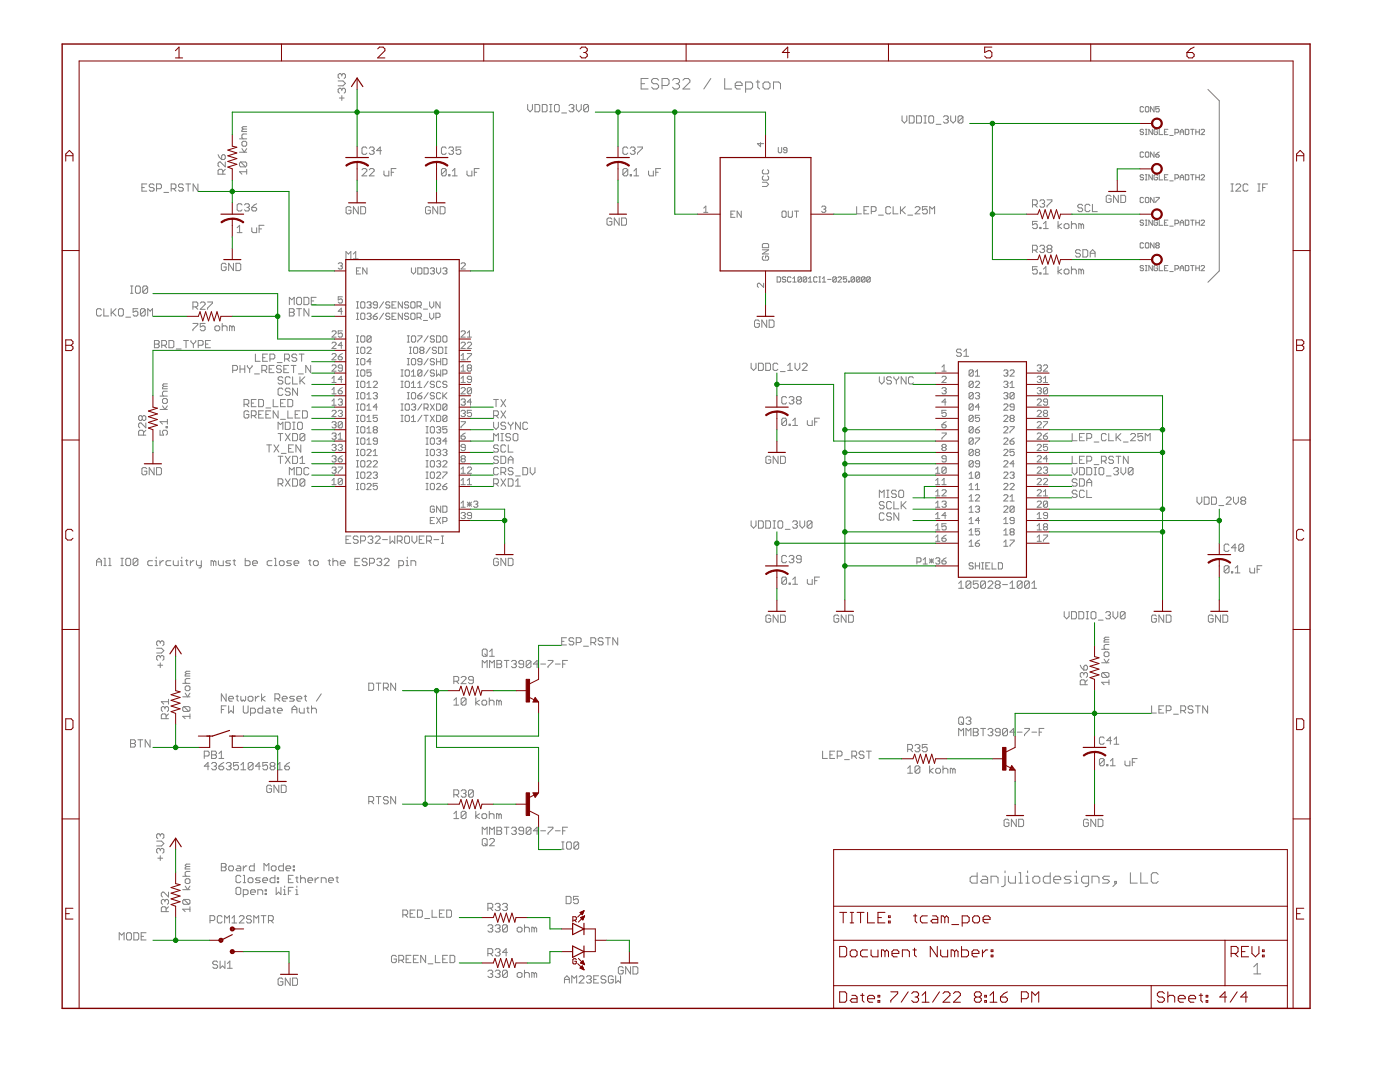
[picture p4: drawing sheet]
<svg xmlns="http://www.w3.org/2000/svg" width="279mm" height="216mm" viewBox="0 0 279 216" stroke-linecap="round" stroke-linejoin="round" font-family="sans-serif">
<g fill="none" stroke="#808080" stroke-width=".2">
<path d="M67.5 16.2h1l.4 .4-.4 .5h-1M67.7 19.6h1M68.2 14.9v.3M68.2 17.8v.3M68.2 19.1v.9M68.2 17.8l-.2-.2h-.3l-.2 .2v.5l.2 .3M68.2 14.9l-.2-.2h-.3l-.2 .2v.5l.2 .3M68.2 17.8l.3-.2h.2l.2 .2v.5l-.2 .3M68.2 14.9l.3-.2h.2l.2 .2v.5l-.2 .3M128 16.7h.7M129.3 15.7h-1.3v2.1h1.3M131.4 16l-.3-.3h-.7l-.4 .3v.4l.4 .3h.7l.3 .4v.3l-.3 .4h-.7l-.4-.4"/>
<path d="M132.1 17.1h1.1l.3-.4v-.7l-.3-.3h-1.1v2.1M134.2 16l.4-.3h.7l.3 .3v.4l-.3 .3M134.9 16.7h.4M135.3 16.7l.3 .4v.3l-.3 .4h-.7l-.4-.4M136.3 16l.4-.3h.7l.3 .3v.4l-1.4 1.4h1.4M141.9 15.7l-1.4 2.1M144.6 15.7v2.1h1.4M146.7 17.1h1.4v-.4l-.3-.3h-.7l-.4 .3v.7l.4 .4h.7M148.8 17.8h1.1l.3-.4v-.7l-.3-.3h-1.1v2M150.9 16.4h.7M151.2 16v1.4l.4 .4M152.3 16.7l.3-.3h.7l.4 .3v.7l-.4 .4h-.7l-.3-.4z"/>
<path d="M154.4 17.8v-1.4h1l.4 .3v1.1M241.1 17.8l2.2 2.3v34l-2.2 2.2M28.3 37.4h.5M29.3 36.7h-1v1.4h1M30.8 36.9l-.3-.2h-.5l-.2 .2v.3l.2 .2h.5l.3 .3v.2l-.3 .2h-.5l-.2-.2M31.2 37.7h.8l.2-.3v-.5l-.2-.2h-.8v1.4M32.7 38.4h1M34.2 37.7h.7l.2-.3v-.5l-.2-.2h-.7v1.4M34.6 37.7l.5 .4M36.6 36.9l-.3-.2h-.4l-.3 .2v.3l.3 .2h.4l.3 .3v.2l-.3 .2h-.4l-.3-.2M37.1 36.7h.9M37.5 36.7v1.4"/>
<path d="M39.5 36.7v1.4l-1-1.4v1.4M43.5 30.9l.3 .4 .4 .5M44.5 34.8v-.8l-.3-.2h-.4l-.3 .2v.8h1.5M44.5 30.9h.2l.3 .2v.5l-.3 .2h-.5v-.7zM45 32.3v1l-1-1h-.2l-.3 .3v.4l.3 .3M45 33.8l-.5 .5M47.8 30.4h1.4M47.8 27.7h1.4M48 32.3h1l.2 .3v.4l-.2 .3M48 32.3l-.2 .3v.4l.2 .3h1M48 32.3l1 1M48.3 28.4l.2-.2h.5l.2 .2v.5l-.2 .3h-.5l-.2-.3z"/>
<path d="M48.3 29.7l.4 .7 .5-.7M48.5 25.8l-.2 .2v.2h.9M48.5 25.8h.7M49.2 34.3h-1.4l.5 .5M49.2 33.8v1M49.2 26.7h-.7l-.2 .3v.5l.2 .2M49.2 25.3h-.7l-.2 .2 .2 .3M72.2 33.9l.3-.3h.5l.2 .3v.2l-1 1h1M73.2 29.6l-.2-.3h-.5l-.3 .3v.9l.3 .3h.5l.2-.3M73.7 33.9l.2-.3h.5l.3 .3v.2l-1 1h1M73.7 29.6l.2-.3h.5l.3 .3v.2l-.3 .3M74.2 30.1h.2"/>
<path d="M74.4 30.1l.3 .2v.2l-.3 .3h-.5l-.2-.3M76.1 30.1h-.9l.7-.8v1.5M76.6 34.1v.7l.3 .3h.7v-1M78.1 34.4h.5M79 33.6h-.9v1.5M89 33.9v.9l-.2 .3h-.5l-.2-.3M89 33.9l-.2-.3h-.5l-.2 .3v.9M89 29.6l-.2-.3h-.5l-.2 .3v.9l.2 .3h.5l.2-.3M89 33.9l-.9 .9M89.6 34.8h.2v.3h-.2zM89.6 29.6l.2-.3h.5l.2 .3v.2l-.2 .3M90 30.1h.3"/>
<path d="M90.3 35.1h.9M90.3 34.1l.5-.5v1.5M90.3 30.1l.2 .2v.2l-.2 .3h-.5l-.2-.3M92 29.3h-1v.8l.5-.3h.2l.3 .3v.4l-.3 .3h-.5l-.2-.3M93.2 34.1v.7l.3 .3h.7v-1M94.7 34.4h.4M95.6 33.6h-.9v1.5M105.3 20.8v1l.5 .5 .5-.5v-1M106.8 20.8h.7l.2 .3v1l-.2 .2h-.7zM108.2 20.8h.7l.3 .3v1l-.3 .2h-.7zM109.7 22.3h.5M109.7 20.8h.5"/>
<path d="M109.9 20.8v1.5M110.7 21.1l.2-.3h.5l.2 .3v1l-.2 .2h-.5l-.2-.2zM112.1 22.5h1M113.6 21.1l.2-.3h.5l.2 .3v.2l-.2 .3M114 21.6h.3M114.3 21.6l.2 .2v.3l-.2 .2h-.5l-.2-.2M115 20.8v1l.5 .5 .5-.5v-1M117.5 21.1v1l-.3 .2h-.5l-.2-.2M117.5 21.1l-.3-.3h-.5l-.2 .3v1M117.5 21.1l-1 1M125.3 33.9v.9l-.3 .3h-.4l-.3-.3M125.3 33.9l-.3-.3h-.4l-.3 .3v.9"/>
<path d="M125.3 29.6l-.3-.3h-.4l-.3 .3v.9l.3 .3h.4l.3-.3M125.3 33.9l-1 .9M125.8 34.8h.2v.3h-.2zM125.8 29.6l.2-.3h.5l.2 .3v.2l-.2 .3M126.3 30.1h.2M126.5 30.1l.2 .2v.2l-.2 .3h-.5l-.2-.3M126.5 35.1h1M126.5 34.1l.5-.5v1.5M127.2 29.3h1v.3l-1 .9v.3M129.4 34.1v.7l.3 .3h.7v-1M130.9 34.4h.5M131.8 33.6h-.9v1.5"/>
<path d="M151.8 28.4v.9l-.6-.6h1.2M152.1 36.4h.9l.4 .4-.4 .4h-.9M152.4 35.1l-.3 .2v.5l.3 .1h.8l.2-.1v-.5l-.2-.2M152.4 33.9l-.3 .2v.4l.3 .2h.8l.2-.2v-.4l-.2-.2M155.3 29.4v.9l.2 .2h.3l.2-.2v-.9M157.1 30h-.6l-.1-.2 .1-.4h.4l.2 .2v.7l-.2 .2h-.4l-.1-.2M180 23.1v1l.5 .5 .5-.5v-1M181.5 23.1h.7l.2 .2v1l-.2 .3h-.7zM182.9 23.1h.8l.2 .2v1l-.2 .3h-.8zM184.4 24.6h.5M184.4 23.1h.5M184.6 23.1v1.5"/>
<path d="M185.4 23.3l.2-.2h.5l.2 .2v1l-.2 .3h-.5l-.2-.3zM186.8 24.8h1M188.3 23.3l.2-.2h.5l.3 .2v.3l-.3 .2M188.8 23.8h.2M189 23.8l.3 .3v.2l-.3 .3h-.5l-.2-.3M189.7 23.1v1l.5 .5 .5-.5v-1M192.2 23.3l-.3-.2h-.5l-.2 .2v1M192.2 23.3v1l-.3 .3h-.5l-.2-.3M192.2 23.3l-1 1M209 39.9h.9v.2l-.9 1v.2M221.7 39.2l-.2-.2h-.5l-.2 .2v1l.2 .2h.5l.2-.2v-.5h-.4M223.2 39v1.4l-1-1.4v1.4"/>
<path d="M223.7 39h.7l.2 .2v1l-.2 .2h-.7zM228.2 39.6l-.2-.2h-.3l-.2 .2v.7l.2 .1h.3l.2-.1M228.2 26l-.2-.2h-.3l-.2 .2 .2 .3h.3l.2 .2-.2 .4h-.3l-.2-.2M228.2 21.5l-.2-.2h-.3l-.2 .2v.6l.2 .2h.3l.2-.2M228.2 30.5l-.2-.2h-.3l-.2 .2v.7l.2 .2h.3l.2-.2M228.2 35l-.2-.1h-.3l-.2 .1 .2 .4h.3l.2 .2-.2 .3h-.3l-.2-.2M228.6 25.8h.3M228.6 26.9h.3M228.6 30.5l.1-.2h.4l.2 .2v.7l-.2 .2h-.4l-.1-.2zM228.6 34.9h.3M228.6 35.9h.3M228.7 25.8v1.1"/>
<path d="M228.7 34.9v1M228.7 21.3h.4l.2 .2v.6l-.2 .2h-.4l-.1-.2v-.6zM228.7 39.4h.4l.2 .2v.7l-.2 .1h-.4l-.1-.1v-.7zM230 25.8v1.1l-.7-1.1v1.1M230 34.9v1l-.7-1v1M230.3 21.3v1l-.7-1v1M230.3 30.3v1.1l-.7-1.1v1.1M230.3 39.4v1l-.7-1v1M230.7 30.9h.5l.2 .3-.2 .2h-.4l-.1-.2zM230.7 39.4h.7l-.7 1M231 26l-.2-.2h-.3l-.2 .2v.7l.2 .2h.3l.2-.2v-.4h-.3M231 35l-.2-.1h-.3l-.2 .1v.7l.2 .2h.3l.2-.2v-.3h-.3"/>
<path d="M231.4 25.8v1.1h.7M231.4 21.3h-.7v.5l.3-.2 .4 .2v.3l-.2 .2h-.4l-.1-.2M231.4 34.9v1h.7M231.4 30.3l-.7 .6M232.4 26.3h.3M232.4 35.4h.3M233.1 25.8h-.7v1.1h.7M233.1 34.9h-.7v1h.7M233.4 27h.7M233.4 36.1h.7M234.5 26.5h.5l.2-.2v-.3l-.2-.2h-.5v1.1M234.5 35.6h.5l.2-.2v-.4l-.2-.1h-.5v1"/>
<path d="M235.5 26.3h.7M235.5 26.9v-.7l.4-.4 .3 .4v.7M235.5 35.9v-.7l.4-.3 .3 .3v.7M235.5 35.4h.7M236.6 34.9h.5l.2 .1v.7l-.2 .2h-.5zM236.6 25.8h.5l.2 .2v.7l-.2 .2h-.5zM237.6 25.8h.7M237.6 34.9h.7M238 25.8v1.1M238 34.9v1M238.7 26.3h.7M238.7 25.8v1.1"/>
<path d="M238.7 34.9v1M238.7 35.4h.7M239.4 25.8v1.1M239.4 34.9v1M239.7 35l.2-.1h.3l.2 .1v.2l-.7 .7h.7M239.7 26l.2-.2h.3l.2 .2v.2l-.7 .7h.7M245.7 38.1h.4M245.7 36.7h.4M245.9 36.7v1.4M246.6 36.9l.3-.2h.5l.2 .2v.3l-1 .9h1M249.1 36.9l-.3-.2h-.5l-.2 .2v1l.2 .2h.5l.3-.2M251 38.1h.5"/>
<path d="M251 36.7h.5M251.3 36.7v1.4M252 37.4h.5M253 36.7h-1v1.4M26.1 58.5h.4M26.1 57.1h.4M26.3 57.1v1.4M27.3 57.1h.4l.3 .2v1l-.3 .2h-.4l-.3-.2v-1zM29.5 57.3v1l-.3 .2h-.5l-.2-.2M29.5 57.3l-.3-.2h-.5l-.2 .2v1M29.5 57.3l-1 1M45.1 52.8l-.2-.3h-.5l-.2 .3v.9l.2 .3h.5l.2-.3v-.4h-.4"/>
<path d="M46.6 52.5v1.5l-1-1.5v1.5M47.1 52.5h.7l.2 .3v.9l-.2 .3h-.7zM47.3 45.4l.5-.4v1.4M47.3 46.4h1M48.3 40.9l-.2-.2h-.5l-.3 .2v1l.3 .2h.5l.2-.2M48.8 40.9l.2-.2h.5l.3 .2v.2l-.3 .3M49.3 41.4h.2M49.5 41.4l.3 .2v.3l-.3 .2h-.5l-.2-.2M50.2 45.4v.8l.3 .2h.7v-1M50.2 41.4h.8l.2 .2v.3l-.2 .2h-.5l-.3-.2zM51.2 40.7l-.5 .2-.5 .5M51.7 45.7h.5"/>
<path d="M52.7 45h-1v1.4M59.5 59.3h.4l.3 .3v.9l-.3 .3h-.4l-.3-.3v-.9zM60.7 59.3h.7l.2 .3v.9l-.2 .3h-.7zM63.1 59.3h-1v1.5h1M67.5 52.6l.2-.1h.4l.2 .1-.2 .5M67.9 53.1h.2M68.1 53.1l.2 .2-.2 .4h-.4l-.2-.2M68.3 59.2h-.8v.7l.4-.3 .4 .3v.4l-.2 .2h-.4l-.2-.2M69 51.7v-1.5l.5 .5 .5-.5v1.5M70 41.5l-.2-.3h-.5l-.2 .3v.9l.2 .3h.5l.2-.3v-.4h-.4M70.5 50.7l.5-.5v1.5M70.5 51.7h1"/>
<path d="M71.1 54.1h.5M71.5 41.2v1.5l-1-1.5v1.5M72 53.4h-.9v1.3h.9M72 41.2h.7l.3 .3v.9l-.3 .3h-.7zM73.2 53.4v1.3l-.8-1.3v1.3M82.1 53.4v.9l.4 .4 .5-.4v-.9M83.4 53.4h.6l.2 .2v.9l-.2 .2h-.6zM84.6 53.4h.6l.2 .2v.9l-.2 .2h-.6zM85.9 53.6l.2-.2h.4l.2 .2-.2 .5M85.9 41.5l-.3-.3h-.4l-.3 .3v.9l.3 .3h.4l.3-.3v-.4h-.5M86.3 54.1h.2M86.5 54.1l.2 .2-.2 .4h-.4l-.2-.2"/>
<path d="M87.1 53.4v.9l.4 .4 .4-.4v-.9M87.4 41.2v1.5l-1-1.5v1.5M87.8 41.2h.8l.2 .3v.9l-.2 .3h-.8zM88.4 53.6l.2-.2h.4l.2 .2-.2 .5M88.8 54.1h.2M89 54.1l.2 .2-.2 .4h-.4l-.2-.2M92 52.6l.2-.1h.4l.3 .1v.3l-.9 .8h.9M122.1 43.7l-.2-.2h-.5l-.3 .2v1l.3 .2h.5l.2-.2v-.5h-.5M123.6 43.5v1.4l-1-1.4v1.4M124.1 43.5h.7l.2 .2v1l-.2 .2h-.7zM140.4 41.5l.5-.4v1.3M140.4 42.4h.9"/>
<path d="M145.9 42.7h.4M146.7 42.1h-.8v1.3h.8M147.9 42.1v1.3l-.8-1.3v1.3M152.1 48.8l.3-.2h.8l.2 .2v.6h-1.3zM152.1 49.8h1.3l-1.3 .9h1.3M152.4 51.1l-.3 .2v.4l.3 .2h.8l.2-.2v-.4l-.2-.2h-.4v.4M152.4 56.5v.8l-.8-.8-.4 .2v.4l.2 .2M155.1 55.2h.5l.2 .2v.7l-.2 .2h-.5zM156.3 42.1h.4l.2 .2v.9l-.2 .2h-.4l-.2-.2v-.9zM156.8 55.4l-.1-.2h-.4l-.2 .4 .2 .2h.4l.1 .3-.1 .2h-.4l-.2-.2M157.3 42.1v1.1l.2 .2h.4l.2-.2v-1.1M157.9 55.4l-.2-.2h-.3l-.2 .2v.7l.2 .2h.3l.2-.2"/>
<path d="M158.2 56.3h.7M158.2 55.6l.4-.4v1.1M158.6 42.1h.8M159 42.1v1.3M160 55.4v.7l-.2 .2h-.4l-.1-.2M160 55.4l-.2-.2h-.4l-.1 .2v.7M160 55.4l-.7 .7M161 55.4v.7l-.2 .2h-.3l-.2-.2M161 55.4l-.2-.2h-.3l-.2 .2v.7M161 55.4l-.7 .7M161.3 56.3h.7M161.3 55.6l.4-.4v1.1"/>
<path d="M163.1 55.4l-.2-.2h-.3l-.2 .2v.7l.2 .2h.3l.2-.2M163.4 56.3h.4M163.4 55.2h.4M163.6 55.2v1.1M164 41.3l.2-.2h.4l.2 .2-.2 .4M164.1 56.3h.7M164.1 55.6l.4-.4v1.1M164.4 41.7h.2M164.6 41.7l.2 .3-.2 .4h-.4l-.2-.2M165.2 55.8h.7M166.9 55.4v.7l-.2 .2h-.3l-.2-.2M166.9 55.4l-.2-.2h-.3l-.2 .2v.7"/>
<path d="M166.9 55.4l-.7 .7M167.2 55.4l.2-.2h.4l.1 .2v.2l-.7 .7h.7M169 55.2h-.7v.6l.3-.2 .4 .2v.3l-.2 .2h-.3l-.2-.2M169.3 56.1h.2v.2h-.2zM170.5 55.4v.7l-.1 .2h-.4l-.2-.2M170.5 55.4l-.1-.2h-.4l-.2 .2v.7M170.5 55.4l-.7 .7M171 41.2v1.5h.9M171.6 55.4l-.2-.2h-.3l-.2 .2v.7M171.6 55.4v.7l-.2 .2h-.3l-.2-.2M171.6 55.4l-.7 .7M172.4 42h.5"/>
<path d="M172.6 55.4v.7l-.1 .2h-.4l-.2-.2M172.6 55.4l-.1-.2h-.4l-.2 .2v.7M172.6 55.4l-.7 .7M173.4 41.2h-1v1.5h1M173.7 55.4v.7l-.2 .2h-.4l-.1-.2M173.7 55.4l-.2-.2h-.4l-.1 .2v.7M173.7 55.4l-.7 .7M173.9 42.2h.7l.2-.2v-.5l-.2-.3h-.7v1.5M175.3 42.9h1M177.8 41.5l-.3-.3h-.5l-.2 .3v.9l.2 .3h.5l.3-.3M178.2 41.2v1.5h1M179.7 41.2v1.5"/>
<path d="M180 42l.7 .7M180.7 41.2l-1 1M181.2 42.9h.9M182.6 41.5l.3-.3h.4l.3 .3v.2l-1 1h1M185.1 41.2h-1v.8l.5-.3h.2l.3 .3v.4l-.3 .3h-.5l-.2-.3M185.5 42.7v-1.5l.5 .5 .5-.5v1.5M206.1 40.9h.7l.2-.3v-.5l-.2-.2h-.7v1.4M206.1 49.9h.7l.2-.2v-.5l-.2-.3h-.7v1.5M206.5 40.9l.5 .4M206.5 49.9l.5 .5M207 53.2h-.9v.8l.4-.3h.3l.2 .3v.4l-.2 .3h-.5l-.2-.3M207 44.2h-.9v.7l.4-.3h.3l.2 .3v.5l-.2 .2h-.5l-.2-.2"/>
<path d="M207.5 45.4h.3v.2h-.3zM207.5 54.4h.3v.3h-.3zM207.5 49.2l.3-.3h.4l.3 .3v.2l-.3 .3M207.5 40.1l.3-.2h.4l.3 .2v.3l-.3 .2M208 40.6h.2M208 49.7h.2M208.2 45.6h1M208.2 44.6l.5-.4v1.4M208.2 53.7l.5-.5v1.5M208.2 54.7h1M208.2 40.6l.3 .3v.2l-.3 .2h-.4l-.3-.2M208.2 49.7l.3 .2v.2l-.3 .3h-.4l-.3-.3"/>
<path d="M209.2 49.7l-.2-.3v-.2l.2-.3h.5l.2 .3v.2l-.2 .3M209.2 49.7l-.2 .2v.2l.2 .3h.5l.2-.3v-.2l-.2-.2M209.2 49.7h.5M211.2 44.2v1.4M211.2 53.2v1.5M211.9 44.6l-.7 .5 .7 .5M211.9 53.7l-.7 .5 .7 .5M212.4 44.9l.2-.3h.5l.2 .3v.5l-.2 .2h-.5l-.2-.2zM212.4 54l.2-.3h.5l.2 .3v.4l-.2 .3h-.5l-.2-.3zM213.8 44.9l.3-.3h.5l.2 .3v.7M213.8 54l.3-.3h.5l.2 .3v.7M213.8 44.2v1.4"/>
<path d="M213.8 53.2v1.5M215.6 50.1l-.2-.3h-.5l-.2 .3v.2l.2 .2h.5l.2 .3v.2l-.2 .3h-.5l-.2-.3M215.8 44.9l.2-.3 .3 .3v.7M215.8 54l.2-.3 .3 .3v.7M215.8 54l-.3-.3h-.2v1M215.8 44.9l-.3-.3h-.2v1M215.8 44.9v.7M215.8 54v.7M216.1 41l-.3-.2h-.5l-.2 .2v.3l.2 .2h.5l.3 .2v.3l-.3 .2h-.5l-.2-.2M216.1 49.8h.7l.3 .3v.9l-.3 .3h-.7zM217.5 41l-.2-.2h-.5l-.2 .2v1l.2 .2h.5l.2-.2M217.6 50.5h.9"/>
<path d="M217.6 51.3v-1l.5-.5 .4 .5v1M218 40.8v1.4h1M228.2 44.1l-.2-.2h-.3l-.2 .2 .2 .3h.3l.2 .2-.2 .4h-.3l-.2-.2M228.2 48.6l-.2-.1h-.3l-.2 .1v.7l.2 .2h.3l.2-.2M228.2 53.1l-.2-.1h-.3l-.2 .1 .2 .4h.3l.2 .2-.2 .3h-.3l-.2-.2M228.6 45h.3M228.6 48.6l.1-.1h.4l.2 .1v.7l-.2 .2h-.4l-.1-.2zM228.6 43.9h.3M228.6 53h.3M228.6 54h.3M228.7 43.9v1.1M228.7 53v1"/>
<path d="M230 43.9v1.1l-.7-1.1v1.1M230 53v1l-.7-1v1M230.3 48.5v1l-.7-1v1M230.8 49l-.1-.2 .1-.3h.4l.2 .1-.2 .4M230.8 49l-.1 .1 .1 .4h.4l.2-.2-.2-.3M230.8 49h.4M231 44.1l-.2-.2h-.3l-.2 .2v.7l.2 .2h.3l.2-.2v-.4h-.3M231 53.1l-.2-.1h-.3l-.2 .1v.7l.2 .2h.3l.2-.2v-.3h-.3M231.4 43.9v1.1h.7M231.4 53v1h.7M232.4 44.4h.3M232.4 53.5h.3"/>
<path d="M233.1 43.9h-.7v1.1h.7M233.1 53h-.7v1h.7M233.4 45.1h.7M233.4 54.2h.7M234.5 44.6h.5l.2-.2v-.3l-.2-.2h-.5v1.1M234.5 53.7h.5l.2-.2v-.4l-.2-.1h-.5v1M235.5 45v-.7l.4-.4 .3 .4v.7M235.5 54v-.7l.4-.3 .3 .3v.7M235.5 44.4h.7M235.5 53.5h.7M236.6 43.9h.5l.2 .2v.7l-.2 .2h-.5zM236.6 53h.5l.2 .1v.7l-.2 .2h-.5z"/>
<path d="M237.6 43.9h.7M237.6 53h.7M238 43.9v1.1M238 53v1M238.7 43.9v1.1M238.7 53v1M238.7 44.4h.7M238.7 53.5h.7M239.4 43.9v1.1M239.4 53v1M239.7 44.1l.2-.2h.3l.2 .2v.2l-.7 .7h.7M239.7 53.1l.2-.1h.3l.2 .1v.2l-.7 .7h.7"/>
<path d="M20.2 61.8l-.2-.2h-.5l-.2 .2v1l.2 .3h.5l.2-.3M20.7 61.6v1.5h1M22.2 61.6v1.5M22.4 62.3l.8 .8M23.2 61.6l-1 1M23.9 61.6h.5l.2 .2v1l-.2 .3h-.5l-.3-.3v-1zM25.1 63.3h1M27.5 61.6h-.9v.7l.5-.2h.2l.2 .2v.5l-.2 .3h-.5l-.2-.3M29 61.8l-.3-.2h-.4l-.3 .2v1M29 61.8v1l-.3 .3h-.4l-.3-.3M29 61.8l-1 1M29.5 63.1v-1.5l.5 .5 .4-.5v1.5"/>
<path d="M30.8 67.9h.7l.3 .3v.2l-.3 .3 .3 .2v.3l-.3 .2h-.7zM30.8 68.7h.7M31.9 79h1.5M32.3 68.9h.7l.2-.2v-.5l-.2-.3h-.7v1.5M32.7 77.1l-.3 .2v.3h1M32.7 79.5h.4l.3 .3v.5l-.3 .2h-.4l-.3-.2v-.5zM32.7 77.1h.7M32.7 68.9l.5 .5M33.4 78.1h-.7l-.3 .2v.5l.3 .2M33.4 76.6h-.7l-.3 .3 .3 .2M33.7 67.9h.8l.2 .3v1l-.2 .2h-.8zM35.2 69.6h1"/>
<path d="M36.6 67.9h1M37.1 67.9v1.5M38.1 67.9v.3l.5 .5M38.5 64.5h1v.3l-1 .9v.3M38.5 61.2h.7l.3-.2v-.5l-.3-.2h-.7v1.4M38.6 68.7v.7M39 61.2l.5 .5M39.1 67.9v.3l-.5 .5M39.6 68.9h.7l.2-.2v-.5l-.2-.3h-.7v1.5M40 60.5l.2-.2h.5l.2 .2v.2l-.9 1h.9M40.9 64.5h-.9v.8l.4-.3h.3l.2 .3v.4l-.2 .3h-.5l-.2-.3M41 68.7h.5"/>
<path d="M41.4 60.3h1v.2l-1 1v.2M42 67.9h-1v1.5h1M42.9 65.3l.2-.3h.5l.3 .3v.4l-.3 .3h-.5l-.2-.3zM44.3 65.3l.3-.3h.5l.2 .3v.7M44.3 64.5v1.5M46.3 65.3l-.3-.3h-.2v1M46.3 65.3v.7M46.3 65.3l.2-.3 .3 .3v.7M46.4 73.9h.8l.2-.3v-.4l-.2-.3h-.8v1.5M47.9 72.9v1.5M47.9 73.6h1M48.9 72.9v1.5"/>
<path d="M49.4 72.9v.3l.4 .4M49.8 73.6v.8M50.3 72.9v.3l-.5 .4M50.8 74.6h1M51 70.7v1.4h.9M51.1 79.7h-.9v1.5h.9M51.6 79.7h.7l.3 .2v1l-.3 .3h-.7zM52.3 73.9h.7l.2-.3v-.4l-.2-.3h-.7v1.5M52.4 71.4h.5M52.7 73.9l.5 .5M53.4 70.7h-1v1.4h1M53.7 73.6h.5"/>
<path d="M53.9 71.6h.7l.2-.2v-.5l-.2-.2h-.7v1.4M54.5 79.7v1.5h1M54.7 72.9h-1v1.5h1M55.3 72.3h1M56.2 73.2l-.3-.3h-.5l-.2 .3v.2l.2 .2h.5l.3 .3v.2l-.3 .3h-.5l-.2-.3M56.5 75.4l-.3-.2h-.5l-.2 .2v.3l.2 .2h.5l.3 .3v.2l-.3 .2h-.5l-.2-.2M56.5 77.7l-.3-.3h-.5l-.2 .3v1l.2 .2h.5l.3-.2M56.6 73.6h.5M56.8 71.6h.7l.3-.2v-.5l-.3-.2h-.7v1.4M57 79.7h-1v1.5h1M57.3 71.6l.5 .5M57.4 79.7h.8l.2 .2v1l-.2 .3h-.8z"/>
<path d="M57.6 72.9h-1v1.5h1M57.7 60.8v-1.5l.5 .5 .5-.5v1.5M57.7 61.6h.8l.2 .2v.3l-.2 .2 .2 .3v.2l-.2 .3h-.8zM57.7 62.3h.8M57.9 75.4l-.2-.2h-.5l-.3 .2v1l.3 .2h.5l.2-.2M57.9 77.7l-.2-.3h-.5l-.3 .3v.2l.3 .3h.5l.2 .2v.3l-.2 .2h-.5l-.3-.2M58.1 72.9h1M58.4 75.2v1.4h1M58.6 72.9v1.5M59.2 61.6h1M59.2 70.9l-.2-.2h-.5l-.2 .2v.2l.2 .3h.5l.2 .2v.3l-.2 .2h-.5l-.2-.2M59.4 77.4v1.5l-1-1.5v1.5"/>
<path d="M59.6 74.6h.9M59.7 61.6v1.5M59.7 70.7h1M59.9 75.2v1.4M60.1 75.9l.7 .7M60.2 70.7v1.4M60.8 75.2l-.9 1M61.6 61.6v1.5l-.9-1.5v1.5M62 72.9v1.5l-1-1.5v1.5M62.1 60h.5M66.3 66.2l.1-.2h.5l.2 .2v.2l-.8 .9h.8M66.3 73l.1-.2h.5l.2 .2v.2l-.8 .9h.8"/>
<path d="M66.3 70.8l.1-.3h.5l.2 .3v.2l-.8 .8h.8M66.3 76.3h.8M66.3 78.6h.8M66.3 68.5l.1-.2h.5l.2 .2v.2l-.8 .8h.8M66.3 75.5l.4-.4v1.2M66.3 77.8l.4-.5v1.3M67.5 71.2h.6l.2 .4-.2 .2h-.4l-.2-.2zM67.5 78h.6l.2 .4-.2 .2h-.4l-.2-.2zM67.5 79.8l.2-.2h.4l.2 .2-.2 .4M68.3 66h-.8v.7l.4-.3 .4 .3v.4l-.2 .2h-.4l-.2-.2M68.3 73.4h-.6l-.2-.2 .2-.4h.4l.2 .2v.9l-.2 .2h-.4l-.2-.2M68.3 62.1h-.8l.6-.6v1.2"/>
<path d="M68.3 68.9h-.8l.6-.6v1.2M68.3 75.7h-.8l.6-.6v1.2M68.3 77.3l-.8 .7M68.3 70.5l-.8 .7M71.1 63.7h.5M71.1 62.5h.5M71.1 61.5h.5M71.1 60.2h.5M71.1 72.8h.5M71.1 71.5h.5M71.1 70.5h.5M71.1 75.1h.5"/>
<path d="M71.1 73.8h.5M71.1 77.3h.5M71.1 76.1h.5M71.1 79.6h.5M71.1 78.3h.5M71.1 68.3h.5M71.1 67h.5M71.1 69.3h.5M71.4 60.2v1.3M71.4 62.5v1.2M71.4 67v1.3M71.4 69.3v1.2"/>
<path d="M71.4 71.5v1.3M71.4 73.8v1.3M71.4 76.1v1.2M71.4 78.3v1.3M72.2 60.2h.4l.2 .2v.9l-.2 .2h-.4l-.2-.2v-.9zM72.2 62.5h.4l.2 .2v.8l-.2 .2h-.4l-.2-.2v-.8zM72.2 67h.4l.2 .2v.9l-.2 .2h-.4l-.2-.2v-.9zM72.2 69.3h.4l.2 .2v.8l-.2 .2h-.4l-.2-.2v-.8zM72.2 71.5h.4l.2 .3v.8l-.2 .2h-.4l-.2-.2v-.8zM72.2 73.8h.4l.2 .2v.8l-.2 .3h-.4l-.2-.3v-.8zM72.2 76.1h.4l.2 .2v.8l-.2 .2h-.4l-.2-.2v-.8zM72.2 78.3h.4l.2 .2v.9l-.2 .2h-.4l-.2-.2v-.9z"/>
<path d="M73.2 62.7l.2-.2h.5l.2 .2-.2 .4M73.2 60.4l.2-.2h.5l.2 .2-.2 .5M73.2 69.5l.2-.2h.5l.2 .2v.2l-.9 .8h.9M73.2 77.3h.9M73.2 79.6h.9M73.2 76.5l.4-.4v1.2M73.2 78.8l.4-.5v1.3M73.6 63.1h.3M73.6 60.9h.3M73.9 63.1l.2 .2-.2 .4h-.5l-.2-.2M73.9 60.9l.2 .2-.2 .4h-.5l-.2-.2M74.1 67.2l-.2-.2h-.5l-.2 .2v.9"/>
<path d="M74.1 73.8h-.9v.6l.4-.2 .5 .2v.4l-.2 .3h-.5l-.2-.3M74.1 67.2v.9l-.2 .2h-.5l-.2-.2M74.1 72.2h-.9l.7-.7v1.3M74.1 67.2l-.9 .9M74.5 78.5l.2-.2h.4l.2 .2-.2 .5M74.5 63.1h.6l.2 .4-.2 .2h-.4l-.2-.2zM74.5 76.3l.2-.2h.4l.2 .2v.2l-.8 .8h.8M74.9 79h.2M75.1 79l.2 .2-.2 .4h-.4l-.2-.2M75.3 62.5l-.8 .6M75.3 60.9h-.6l-.2-.3 .2-.4h.4l.2 .2v.9l-.2 .2h-.4l-.2-.2M76.6 62.5l-.9 1.2"/>
<path d="M76.6 60.2l-.9 1.3M77.8 60.4l-.2-.2h-.4l-.2 .2 .2 .5h.4l.2 .2-.2 .4h-.4l-.2-.2M77.8 62.7l-.2-.2h-.4l-.2 .4 .2 .2h.4l.2 .4-.2 .2h-.4l-.2-.2M78.2 63.1h.5M78.2 60.9h.5M79.1 62.5h-.9v1.2h.9M79.1 60.2h-.9v1.3h.9M80 75.1h.5M80 73.8h.5M80 77.3h.5M80 76.1h.5M80.2 73.8v1.3"/>
<path d="M80.2 76.1v1.2M80.3 60.2v1.3l-.8-1.3v1.3M80.3 62.5v1.2l-.8-1.2v1.2M80.9 74l.2-.2h.4l.2 .2v.8l-.2 .3h-.4l-.2-.3zM80.9 76.3l.2-.2h.4l.2 .2v.8l-.2 .2h-.4l-.2-.2zM81.3 72.8h.4M81.3 71.5h.4M81.3 79.6h.4M81.3 78.3h.4M81.3 68.3h.4M81.3 67h.4M81.5 67v1.3"/>
<path d="M81.5 71.5v1.3M81.5 78.3v1.3M81.6 60.4l-.2-.2h-.5l-.2 .2 .2 .5h.5l.2 .2-.2 .4h-.5l-.2-.2M81.6 62.7l-.2-.2h-.5l-.2 .2 .2 .4h.5l.2 .2-.2 .4h-.5l-.2-.2M81.7 70.5h.4M81.7 69.3h.4M81.9 69.3v1.2M82 62.7l.2-.2h.4l.2 .2v.8l-.2 .2h-.4l-.2-.2zM82.1 76.5l.4-.4v1.2M82.1 67.2l.2-.2h.4l.3 .2v.9l-.3 .2h-.4l-.2-.2zM82.1 71.8l.2-.3h.4l.3 .3v.8l-.3 .2h-.4l-.2-.2zM82.1 78.5l.2-.2h.4l.3 .2v.9l-.3 .2h-.4l-.2-.2z"/>
<path d="M82.1 75.1h.9M82.1 74.2l.4-.4v1.3M82.1 77.3h.9M82.2 60.2h.4l.2 .2v.9l-.2 .2h-.4l-.2-.2v-.9zM82.5 69.5l.2-.2h.5l.2 .2v.8l-.2 .2h-.5l-.2-.2zM83.2 63.3h.7l.2-.2v-.4l-.2-.2h-.7v1.2M83.2 61.1h.7l.2-.2v-.5l-.2-.2h-.7v1.3M83.4 67h.8v.2l-.8 .9v.2M83.4 79h.6l.2 .4-.2 .2h-.4l-.2-.2zM83.4 77.3h.8M83.4 76.5l.4-.4v1.2M83.7 63.3l.4 .4"/>
<path d="M83.7 61.1l.4 .4M84 69.9l-.2-.2 .2-.4h.4l.2 .2-.2 .4M84 69.9l-.2 .2 .2 .4h.4l.2-.2-.2-.4M84 69.9h.4M84.2 74l-.8 .8M84.2 72.2h-.6l-.2-.2 .2-.5h.4l.2 .3v.8l-.2 .2h-.4l-.2-.2M84.2 74l-.2-.2h-.4l-.2 .2v.8M84.2 74v.8l-.2 .3h-.4l-.2-.3M84.2 78.3l-.8 .7M84.5 63.9h.8M84.5 61.7h.8M85.4 71.5l-.8 1.3"/>
<path d="M85.4 73.8l-.8 1.3M85.4 76.1l-.8 1.2M85.4 78.3l-.8 1.3M85.4 67l-.8 1.3M85.7 60.2v.9l.4 .4 .5-.4v-.9M85.7 62.5v.8l.4 .4 .5-.4v-.8M85.9 69.3l-.9 1.2M86.7 67.2l-.2-.2h-.4l-.2 .4 .2 .2h.4l.2 .5-.2 .2h-.4l-.2-.2M86.7 71.8l-.2-.3h-.4l-.2 .5 .2 .2h.4l.2 .4-.2 .2h-.4l-.2-.2M86.7 74l-.2-.2h-.4l-.2 .2 .2 .4h.4l.2 .2-.2 .5h-.4l-.2-.3M86.7 76.3l-.2-.2h-.4l-.2 .4 .2 .2h.4l.2 .4-.2 .2h-.4l-.2-.2M86.7 78.5l-.2-.2h-.4l-.2 .2 .2 .5h.4l.2 .2-.2 .4h-.4l-.2-.2"/>
<path d="M87 63.3h.6l.2-.2v-.4l-.2-.2h-.6v1.2M87.1 67h.6l.2 .2v.9l-.2 .2h-.6zM87.1 69.5l-.2-.2h-.4l-.2 .4 .2 .2h.4l.2 .4-.2 .2h-.4l-.2-.2M87.1 71.5v1.3M87.1 73.8v1.3l.4-.5 .4 .5v-1.3M87.1 72.2h.8M87.5 69.3h.7l.2 .2v.8l-.2 .2h-.7zM87.8 60.2v1.3l-.8-1.3v1.3M87.9 76.3l-.2-.2h-.4l-.2 .2v.8l.2 .2h.4l.2-.2M87.9 78.5l-.2-.2h-.4l-.2 .2v.9l.2 .2h.4l.2-.2M87.9 71.5v1.3M88.4 71.5h.6l.2 .3v.8l-.2 .2h-.6z"/>
<path d="M88.4 74.6h.6l.2-.2v-.4l-.2-.2h-.6v1.3M88.4 78.3v1.3M88.6 67h.4l.2 .2v.9l-.2 .2h-.4l-.2-.2v-.9zM88.6 79l.6 .6M88.8 70.5h.4M88.8 69.3h.4M89 69.3v1.2M89.2 76.3l-.2-.2h-.4l-.2 .2 .2 .4h.4l.2 .2-.2 .4h-.4l-.2-.2M89.2 78.3l-.8 .9M92 66.2l.2-.2h.4l.3 .2v.2l-.9 .9h.9M92 71l.4-.5v1.3M92 73.2l.4-.4v1.3"/>
<path d="M92 75.5l.4-.4v1.2M92 68.5l.2-.2h.4l.3 .2v.2l-.9 .8h.9M92 77.6l.2-.3h.4l.3 .3v.2l-.9 .8h.9M92 79.8l.2-.2h.4l.3 .2-.3 .4M92 71.8h.9M92 74.1h.9M92 76.3h.9M93.3 66.4l.4-.4v1.3M93.3 68.5l.2-.2h.4l.2 .2v.2l-.8 .8h.8M93.3 70.5h.8v.3l-.8 .8v.2M93.3 67.3h.8M93.5 73.4l-.2-.2 .2-.4h.4l.2 .2-.2 .4"/>
<path d="M93.5 73.4l-.2 .2 .2 .5h.4l.2-.2-.2-.5M93.5 73.4h.4M94.1 75.7h-.6l-.2-.2 .2-.4h.4l.2 .2v.8l-.2 .2h-.4l-.2-.2M94.1 77.6v.8l-.2 .2h-.4l-.2-.2M94.1 77.6l-.2-.3h-.4l-.2 .3v.8M94.1 77.6l-.8 .8M98.5 79.7h1M99 79.7v1.5M100 79.7l.9 1.5M100.9 79.7l-.9 1.5M149.9 72.5v.9l.5 .5 .5-.5v-.9M151.4 72.5h.7l.2 .2v1l-.2 .2h-.7z"/>
<path d="M151.6 64.1l-.3-.2h-.5l-.2 .2v1l.2 .2h.5l.3-.2v-.5h-.5M152.8 72.5h.7l.3 .2v1l-.3 .2h-.7zM153 63.9v1.4l-1-1.4v1.4M153.5 63.9h.7l.3 .2v1l-.3 .2h-.7zM155.2 72.7l-.2-.2h-.5l-.2 .2v1l.2 .2h.5l.2-.2M155.7 74.1h1M157 79.4l-.3-.3h-.4l-.3 .3v.9l.3 .3h.4l.3-.3M157.2 73.9h1M157.2 72.9l.5-.4v1.4M157.5 79.4l.2-.3h.5l.2 .3v.2l-.2 .3M157.9 79.9h.3M158.2 79.9l.2 .2v.2l-.2 .3h-.5l-.2-.3"/>
<path d="M158.7 72.5v.9l.4 .5 .5-.5v-.9M159.2 79.9l-.3-.3v-.2l.3-.3h.5l.2 .3v.2l-.2 .3M159.2 79.9l-.3 .2v.2l.3 .3h.5l.2-.3v-.2l-.2-.2M159.2 79.9h.5M160.1 72.7l.3-.2h.4l.3 .2v.2l-1 1h1M175.5 75.2v1l.5 .4 .4-.4v-1M177.9 75.4l-.2-.2h-.5l-.2 .2v.3l.2 .2h.5l.2 .3v.2l-.2 .2h-.5l-.2-.2M178.4 75.2v.2l.5 .5M178.9 75.9v.7M179.4 75.2v.2l-.5 .5M180.8 75.2v1.4l-.9-1.4v1.4M182.3 75.4l-.2-.2h-.5l-.3 .2v1l.3 .2h.5l.2-.2"/>
<path d="M188 74.1h.8M188 77.6l.2-.3h.4l.2 .3-.2 .4M188 75.3l.2-.2h.4l.2 .2v.2l-.8 .8h.8M188 73.2l.4-.4v1.3M188.4 78h.2M188.6 78l.2 .2-.2 .4h-.4l-.2-.2M191.9 69.9l-.3-.2h-.5l-.2 .2v.2l.2 .3h.5l.3 .2v.3l-.3 .2h-.5l-.2-.2M192.3 71.1h1M192.3 70.1l.5-.4v1.4M194.2 74v.8l-.2 .3h-.4l-.2-.3M194.2 76.3v.8l-.2 .2h-.4l-.2-.2M194.2 78.5v.9l-.2 .2h-.4l-.2-.2"/>
<path d="M194.2 74l-.2-.2h-.4l-.2 .2v.8M194.2 76.3l-.2-.2h-.4l-.2 .2v.8M194.2 78.5l-.2-.2h-.4l-.2 .2v.9M194.2 74l-.8 .8M194.2 76.3l-.8 .8M194.2 78.5l-.8 .9M194.6 78.5l.3-.2h.4l.2 .2-.2 .5M194.6 75.1h.9M194.6 76.3l.3-.2h.4l.2 .2v.2l-.9 .8h.9M194.6 74.2l.5-.4v1.3M195.1 79h.2M195.3 79l.2 .2-.2 .4h-.4l-.3-.2"/>
<path d="M200.3 74l.2-.2h.4l.2 .2-.2 .4M200.3 76.3l.2-.2h.4l.2 .2-.2 .4M200.3 78.5l.2-.2h.4l.2 .2-.2 .5M200.7 74.4h.2M200.7 76.7h.2M200.7 79h.2M200.9 74.4l.2 .2-.2 .5h-.4l-.2-.3M200.9 76.7l.2 .2-.2 .4h-.4l-.2-.2M200.9 79l.2 .2-.2 .4h-.4l-.2-.2M201.6 76.5l.4-.4v1.2M201.6 74l.2-.2h.4l.2 .2v.2l-.8 .9h.8M201.6 77.3h.8"/>
<path d="M202.4 78.5v.9l-.2 .2h-.4l-.2-.2M202.4 78.5l-.2-.2h-.4l-.2 .2v.9M202.4 78.5l-.8 .9M207 75.3l.2-.2h.4l.2 .2-.2 .4M207 73l.2-.2h.4l.2 .2-.2 .4M207 77.6l.2-.3h.4l.2 .3-.2 .4M207 79.8l.2-.2h.4l.2 .2v.2l-.8 .9h.8M207.4 73.4h.2M207.4 75.7h.2M207.4 78h.2M207.6 73.4l.2 .2-.2 .5h-.4l-.2-.2M207.6 75.7l.2 .2-.2 .4h-.4l-.2-.2"/>
<path d="M207.6 78l.2 .2-.2 .4h-.4l-.2-.2M208.2 75.5l.5-.4v1.2M208.2 73l.2-.2h.5l.2 .2v.2l-.9 .9h.9M208.2 76.3h.9M209.1 77.6l-.2-.3h-.5l-.2 .3v.8M209.1 77.6v.8l-.2 .2h-.5l-.2-.2M209.1 77.6l-.9 .8M28.4 83.2l.2-.3h.3l.2 .3v.5l-.2 .2h-.3l-.2-.2M28.4 83.2l-.2-.3h-.3l-.2 .3v.5l.2 .2h.3l.2-.2M28.4 83.2v.5M28.6 86.8v-.7l-.2-.2h-.5l-.2 .2v.7h1.4M29.1 84.4v1l-.9-1h-.3l-.2 .2v.5l.2 .3"/>
<path d="M29.1 85.9l-.5 .4M29.3 93.5l-.3-.2h-.4l-.3 .2v1l.3 .2h.4l.3-.2v-.5h-.5M30.8 93.3v1.4l-1-1.4v1.4M31.2 93.3h.8l.2 .2v1l-.2 .2h-.8zM31.9 85.9v.9h.8l-.3-.7 .3-.2h.4l.3 .2v.5l-.3 .2M31.9 81.7h1.5M32.4 81l.5 .7 .5-.7M33.1 85.1h.3v.3h-.3zM33.4 83.7v.9M33.4 84.1h-1.5l.5 .5M48.7 80.7h.7l.3-.3v-.5l-.3-.2h-.7v1.5M49.2 80.7l.5 .5"/>
<path d="M49.7 82.2l-.3-.2h-.5l-.2 .2v1l.2 .2h.5l.3-.2v-.5h-.5M50.2 82.9h.7l.2-.2v-.5l-.2-.2h-.7v1.4M50.2 80.4h.4M50.6 82.9l.5 .5M51.6 82.7h.5M52.6 82h-1v1.4h1M53.1 81.4h.9M53.1 82.7h.5M53.2 88.8h1M53.7 88.8v1.4M54 82h-.9v1.4h.9M54.7 88.8l.9 1.4"/>
<path d="M55.5 91h1M55.5 82v1.4l-1-1.4v1.4M55.5 85.7v-1.5l.5 .5 .5-.5v1.5M55.5 96.5h.7l.3-.2v-.5l-.3-.3h-.7v1.5M55.5 86.5h1M55.6 88.8l-.9 1.4M56 86.5v1.4M56 91v1.5M56 96.5l.5 .5M56 80.4h.5M56 83.7h1M56.1 90.5h1"/>
<path d="M56.9 84.2h.8l.2 .3v.9l-.2 .3h-.8zM56.9 86.5l1 1.4M56.9 91l1 1.5M56.9 95.5l1 1.5M57.4 82v1.4h1M57.6 89.5h.5M57.7 94.7v-1.4l.5 .5 .5-.5v1.4M57.9 86.5l-1 1.4M57.9 91l-1 1.5M57.9 95.5l-1 1.5M58.4 91h.7l.3 .3v.9l-.3 .3h-.7zM58.4 86.5h.7l.3 .2v1l-.3 .2h-.7z"/>
<path d="M58.4 95.5h.7l.3 .3v1l-.3 .2h-.7zM58.4 85.7h.5M58.4 84.2h.5M58.6 88.8h-1v1.4h1M58.7 84.2v1.5M58.9 82.7h.5M59.2 93.3h.7l.3 .2v1l-.3 .2h-.7zM59.4 84.5l.2-.3h.5l.2 .3v.9l-.2 .3h-.5l-.2-.3zM59.9 92.5h.9M59.9 91.5l.4-.5v1.5M59.9 82h-1v1.4h1M60 88.8v1.4l-.9-1.4v1.4"/>
<path d="M60.4 82h.7l.2 .2v1l-.2 .2h-.7zM60.8 95.8v1l-.2 .2h-.5l-.2-.2M60.8 86.7l-.2-.2h-.5l-.2 .2v1M60.8 95.8l-.2-.3h-.5l-.2 .3v1M60.8 86.7v1l-.2 .2h-.5l-.2-.2M60.8 86.7l-.9 1M60.8 95.8l-.9 1M61.6 93.5l-.2-.2h-.5l-.2 .2v1l.2 .2h.5l.2-.2M66.3 84.3l.1-.2h.5l.2 .2-.2 .5M66.3 86.6l.1-.2h.5l.2 .2-.2 .4M66.3 95.9l.4-.4v1.2M66.3 93.4l.1-.2h.5l.2 .2-.2 .4"/>
<path d="M66.3 82.1l.1-.2h.5l.2 .2v.2l-.8 .8h.8M66.3 88.9l.1-.2h.5l.2 .2-.2 .4M66.3 91.1l.1-.2h.5l.2 .2-.2 .4M66.3 80.9h.8M66.3 80l.4-.4v1.3M66.3 96.7h.8M66.7 84.8h.2M66.7 87h.2M66.7 89.3h.2M66.7 91.5h.2M66.7 93.8h.2M66.9 84.8l.2 .2-.2 .4h-.5l-.1-.2"/>
<path d="M66.9 93.8l.2 .2-.2 .4h-.5l-.1-.2M66.9 89.3l.2 .2-.2 .4h-.5l-.1-.2M66.9 91.5l.2 .3-.2 .4h-.5l-.1-.2M66.9 87l.2 .2-.2 .5h-.5l-.1-.3M67.5 86.8l.4-.4v1.3M67.5 82.1l.2-.2h.4l.2 .2-.2 .4M67.5 88.9l.2-.2h.4l.2 .2-.2 .4M67.5 91.5h.6l.2 .5-.2 .2h-.4l-.2-.2zM67.5 93.2h.8v.2l-.8 .8v.2M67.5 87.7h.8M67.9 80.2h.2M67.9 82.5h.2"/>
<path d="M67.9 89.3h.2M68.1 89.3l.2 .2-.2 .4h-.4l-.2-.2M68.1 80.2l.2 .2-.2 .5h-.4l-.2-.3M68.1 82.5l.2 .2-.2 .4h-.4l-.2-.2M68.3 84.3v.9l-.2 .2h-.4l-.2-.2M68.3 84.3l-.2-.2h-.4l-.2 .2v.9M68.3 95.7v.8l-.2 .2h-.4l-.2-.2M68.3 95.7l-.2-.2h-.4l-.2 .2v.8M68.3 90.9l-.8 .6M68.3 84.3l-.8 .9M68.3 95.7l-.8 .8M71.1 85.1h.5"/>
<path d="M71.1 84.1h.5M71.1 81.9h.5M71.1 80.6h.5M71.1 82.9h.5M71.1 86.4h.5M71.1 88.6h.5M71.1 87.4h.5M71.1 90.9h.5M71.1 89.7h.5M71.1 93.2h.5M71.1 91.9h.5M71.1 95.4h.5"/>
<path d="M71.1 94.2h.5M71.1 97.7h.5M71.1 96.5h.5M71.4 80.6v1.3M71.4 82.9v1.2M71.4 85.1v1.3M71.4 87.4v1.2M71.4 89.7v1.2M71.4 91.9v1.3M71.4 94.2v1.2M71.4 96.5v1.2M72.2 89.7h.4l.2 .2v.8l-.2 .2h-.4l-.2-.2v-.8z"/>
<path d="M72.2 80.6h.4l.2 .2v.8l-.2 .3h-.4l-.2-.3v-.8zM72.2 82.9h.4l.2 .2v.8l-.2 .2h-.4l-.2-.2v-.8zM72.2 85.1h.4l.2 .2v.9l-.2 .2h-.4l-.2-.2v-.9zM72.2 87.4h.4l.2 .2v.8l-.2 .2h-.4l-.2-.2v-.8zM72.2 91.9h.4l.2 .2v.9l-.2 .2h-.4l-.2-.2v-.9zM72.2 94.2h.4l.2 .2v.8l-.2 .2h-.4l-.2-.2v-.8zM72.2 96.5h.4l.2 .2v.8l-.2 .2h-.4l-.2-.2v-.8zM73.2 84.1h.9M73.2 89.9l.2-.2h.5l.2 .2v.2l-.9 .8h.9M73.2 92.1l.2-.2h.5l.2 .2v.2l-.9 .9h.9M73.2 94.4l.2-.2h.5l.2 .2v.2l-.9 .8h.9M73.2 96.7l.2-.2h.5l.2 .2v.2l-.9 .8h.9"/>
<path d="M73.2 81.9h.9M73.2 81l.4-.4v1.3M73.2 83.3l.4-.4v1.2M73.2 85.6l.4-.5v1.3M73.2 87.8l.4-.4v1.2M73.2 86.4h.9M73.2 88.6h.9M74.5 92.1l.2-.2h.4l.2 .2v.2l-.8 .9h.8M74.5 94.4l.2-.2h.4l.2 .2-.2 .4M74.5 90.9h.8M74.5 90.1l.4-.4v1.2M74.7 85.7l-.2-.1 .2-.5h.4l.2 .2-.2 .4"/>
<path d="M74.7 85.7l-.2 .3 .2 .4h.4l.2-.2-.2-.5M74.7 85.7h.4M74.9 94.8h.2M75.1 94.8l.2 .2-.2 .4h-.4l-.2-.2M75.3 82.9h-.8v.6l.4-.2 .4 .2v.4l-.2 .2h-.4l-.2-.2M75.3 88h-.6l-.2-.2 .2-.4h.4l.2 .2v.8l-.2 .2h-.4l-.2-.2M75.3 96.5h-.8v.6l.4-.2 .4 .2v.4l-.2 .2h-.4l-.2-.2M75.3 81.2h-.8l.6-.6v1.3M80 84.1h.5M80 81.9h.5M80 80.6h.5M80 82.9h.5"/>
<path d="M80.2 80.6v1.3M80.2 82.9v1.2M80.9 80.8l.2-.2h.4l.2 .2v.8l-.2 .3h-.4l-.2-.3zM80.9 83.1l.2-.2h.4l.2 .2v.8l-.2 .2h-.4l-.2-.2zM82.1 80.8l.2-.2h.4l.3 .2-.3 .4M82.1 84.1h.9M82.1 83.3l.4-.4v1.2M82.5 81.2h.2M82.7 81.2l.3 .2-.3 .5h-.4l-.2-.3M84.2 80.6l-.8 1.3M84.2 82.9l-.8 1.2M84.6 81.4h.6l.2-.2v-.4l-.2-.2h-.6v1.3"/>
<path d="M84.6 82.9h.8M85 85.1h.4M85 81.4l.4 .5M85 82.9v1.2M85 86.4h.4M85 88.6h.4M85 87.4h.4M85 90.9h.4M85 89.7h.4M85 93.2h.4M85 91.9h.4M85 95.4h.4"/>
<path d="M85 94.2h.4M85 97.7h.4M85 96.5h.4M85.2 85.1v1.3M85.2 87.4v1.2M85.2 89.7v1.2M85.2 91.9v1.3M85.2 94.2v1.2M85.2 96.5v1.2M85.9 80.6l.8 1.3M85.9 82.9l.8 1.2M86.1 91.9h.4l.2 .2v.9l-.2 .2h-.4l-.2-.2v-.9z"/>
<path d="M86.1 85.1h.4l.2 .2v.9l-.2 .2h-.4l-.2-.2v-.9zM86.1 87.4h.4l.2 .2v.8l-.2 .2h-.4l-.2-.2v-.8zM86.1 89.7h.4l.2 .2v.8l-.2 .2h-.4l-.2-.2v-.8zM86.1 94.2h.4l.2 .2v.8l-.2 .2h-.4l-.2-.2v-.8zM86.1 96.5h.4l.2 .2v.8l-.2 .2h-.4l-.2-.2v-.8zM86.7 80.6l-.8 1.3M86.7 82.9l-.8 1.2M87.1 85.3l.2-.2h.4l.2 .2-.2 .4M87.1 82.9h.6l.2 .2v.8l-.2 .2h-.6zM87.1 80.6h.6l.2 .2v.8l-.2 .3h-.6zM87.1 87.6l.2-.2h.4l.2 .2-.2 .4M87.1 89.9l.2-.2h.4l.2 .2-.2 .4"/>
<path d="M87.1 92.1l.2-.2h.4l.2 .2-.2 .4M87.1 94.4l.2-.2h.4l.2 .2v.2l-.8 .8h.8M87.1 96.7l.2-.2h.4l.2 .2v.2l-.8 .8h.8M87.5 85.7h.2M87.5 88h.2M87.5 92.5h.2M87.5 90.3h.2M87.7 85.7l.2 .3-.2 .4h-.4l-.2-.2M87.7 88l.2 .2-.2 .4h-.4l-.2-.2M87.7 90.3l.2 .2-.2 .4h-.4l-.2-.2M87.7 92.5l.2 .3-.2 .4h-.4l-.2-.2M88.4 94.2h.8v.2l-.8 .8v.2"/>
<path d="M88.4 97.1h.6l.2 .4-.2 .2h-.4l-.2-.2zM88.4 89.9l.2-.2h.4l.2 .2-.2 .4M88.4 92.1l.2-.2h.4l.2 .2v.2l-.8 .9h.8M88.8 90.3h.2M89 90.3l.2 .2-.2 .4h-.4l-.2-.2M89.2 85.1h-.8v.6l.6-.1 .2 .1v.5l-.2 .2h-.4l-.2-.2M89.2 83.1v.8l-.2 .2h-.4l-.2-.2M89.2 80.8l-.2-.2h-.4l-.2 .2v.8M89.2 83.1l-.2-.2h-.4l-.2 .2v.8M89.2 80.8v.8l-.2 .3h-.4l-.2-.3M89.2 88h-.8l.6-.6v1.2M89.2 80.8l-.8 .8"/>
<path d="M89.2 83.1l-.8 .8M89.2 96.5l-.8 .6M92 84.1h.9v.2l-.9 .9v.2M92 93.6l.4-.4v1.2M92 95.9l.4-.4v1.2M92 82.1l.2-.2h.4l.3 .2-.3 .4M92 87h.6l.3 .4-.3 .3h-.4l-.2-.3zM92 94.4h.9M92 96.7h.9M92.2 91.5l-.2 .3 .2 .4h.4l.3-.2-.3-.5M92.2 91.5l-.2-.2 .2-.4h.4l.3 .2-.3 .4M92.2 91.5h.4"/>
<path d="M92.4 80.2h.2M92.4 82.5h.2M92.6 80.2l.3 .2-.3 .5h-.4l-.2-.3M92.6 82.5l.3 .2-.3 .4h-.4l-.2-.2M92.9 89.3h-.7l-.2-.2 .2-.4h.4l.3 .2v.8l-.3 .2h-.4l-.2-.2M92.9 86.4l-.9 .6M93.3 95.9l.4-.4v1.2M93.3 93.4l.2-.2h.4l.2 .2v.2l-.8 .8h.8M93.3 96.7h.8M94.1 81.9h-.8v.6l.4-.2 .4 .2v.4l-.2 .2h-.4l-.2-.2M94.1 80.2h-.8l.6-.6v1.3M98.5 82.9h.7l.3-.2v-.5l-.3-.2h-.7v1.4"/>
<path d="M98.5 84.2v1l.5 .5 .5-.5v-1M98.5 87.9v-1.4l.5 .5 .5-.5v1.4M98.5 96.5h.7l.3-.2v-.5l-.3-.3h-.7v1.5M99 96.5l.5 .5M99 82.9l.5 .5M99.5 89l-.3-.2h-.5l-.2 .2v.2l.2 .3h.5l.3 .2v.3l-.3 .2h-.5l-.2-.2M99.5 91.3l-.3-.3h-.5l-.2 .3v.2l.2 .3h.5l.3 .2v.2l-.3 .3h-.5l-.2-.3M99.5 93.5l-.3-.2h-.5l-.2 .2v1l.2 .2h.5l.3-.2M100 94.3h.7l.2-.3v-.5l-.2-.2h-.7v1.4M100 91h.7l.2 .3v.9l-.2 .3h-.7zM100 86.5h.5M100 87.9h.5"/>
<path d="M100 95.5l.9 1.5M100 82l.9 1.4M100.2 86.5v1.4M100.5 94.3l.4 .4M100.9 84.5l-.2-.3h-.5l-.2 .3v.2l.2 .3h.5l.2 .2v.2l-.2 .3h-.5l-.2-.3M100.9 89l-.2-.2h-.5l-.2 .2v1l.2 .2h.5l.2-.2M100.9 95.5l-.9 1.5M100.9 82l-.9 1.4M101.4 84.2v.3l.5 .5M101.4 88.8v1.4h1M101.4 92.5v-1l.5-.5 .5 .5v1M101.4 95.5h.8l.2 .3v1l-.2 .2h-.8z"/>
<path d="M101.4 91.8h1M101.9 86.7l-.2-.2h-.5l-.3 .2v.3l.3 .2h.5l.2 .3v.2l-.2 .2h-.5l-.3-.2M101.9 85v.7M102.4 93.5l-.2-.2h-.5l-.3 .2v.3l.3 .2h.5l.2 .3v.2l-.2 .2h-.5l-.3-.2M102.4 84.2v.3l-.5 .5M102.6 86.5h.5l.3 .2v1l-.3 .2h-.5l-.2-.2v-1zM102.9 97h.9M102.9 96l.5-.5v1.5M102.9 95h.9M103.8 84.2v1.5l-.9-1.5v1.5M104.4 93.3h.7l.2 .2v1l-.2 .2h-.7zM105.3 84.5l-.2-.3h-.5l-.2 .3v.9l.2 .3h.5l.2-.3"/>
<path d="M105.8 93.3v1l.5 .4 .5-.4v-1M153.8 91.3l-.2-.3h-.5l-.3 .3v.9l.3 .3h.5l.2-.3v-.4h-.5M155.3 91v1.5l-1-1.5v1.5M155.8 91h.7l.2 .3v.9l-.2 .3h-.7zM157 83.7l-.3-.3h-.4l-.3 .3v.9M157 83.7v.9l-.3 .3h-.4l-.3-.3M157 83.7l-1 .9M157.5 84.6h.2v.3h-.2zM158.2 84.9h1M158.2 83.9l.5-.5v1.5M161.1 83.9v.7l.3 .3h.7v-1M162.6 84.2h.5"/>
<path d="M163.6 83.4h-1v1.5M175.5 99.3v-1.5l.5 .5 .4-.5v1.5M177 97.8h.4M177 99.3h.4M177.2 97.8v1.5M178.9 98.1l-.3-.3h-.4l-.3 .3v.2l.3 .3h.4l.3 .2v.2l-.3 .3h-.4l-.3-.3M179.6 97.8h.5l.2 .3v.9l-.2 .3h-.5l-.2-.3v-.9zM186.7 94.4h.9M186.7 96.7h.9M186.7 93.6l.5-.4v1.2M186.7 95.9l.5-.4v1.2M186.7 98.1l.5-.4v1.3"/>
<path d="M186.7 99h.9M188 84.8h.6l.2 .4-.2 .2h-.4l-.2-.2zM188 86.4h.8v.2l-.8 .8v.3M188 96.7h.8M188 95.9l.4-.4v1.2M188 97.9l.2-.2h.4l.2 .2v.2l-.8 .9h.8M188.2 89.3l-.2-.2 .2-.4h.4l.2 .2-.2 .4M188.2 89.3h.4M188.2 89.3l-.2 .2 .2 .4h.4l.2-.2-.2-.4M188.8 81.9h-.8v.6l.4-.2 .4 .2v.4l-.2 .2h-.4l-.2-.2M188.8 80.2h-.8l.6-.6v1.3M188.8 93.4l-.2-.2h-.4l-.2 .2v.8"/>
<path d="M188.8 91.5h-.6l-.2-.2 .2-.4h.4l.2 .2v.9l-.2 .2h-.4l-.2-.2M188.8 93.4v.8l-.2 .2h-.4l-.2-.2M188.8 84.1l-.8 .7M188.8 93.4l-.8 .8M193.4 100h.8M193.4 95.4h.8M193.4 97.7h.8M193.4 94.6l.4-.4v1.2M193.4 96.9l.4-.4v1.2M193.4 99.1l.4-.4v1.3M194.2 80.8v.8l-.2 .3h-.4l-.2-.3M194.2 83.1v.8l-.2 .2h-.4l-.2-.2"/>
<path d="M194.2 85.3v.9l-.2 .2h-.4l-.2-.2M194.2 87.6v.8l-.2 .2h-.4l-.2-.2M194.2 89.9v.8l-.2 .2h-.4l-.2-.2M194.2 92.1v.9l-.2 .2h-.4l-.2-.2M194.2 85.3l-.2-.2h-.4l-.2 .2v.9M194.2 92.1l-.2-.2h-.4l-.2 .2v.9M194.2 80.8l-.2-.2h-.4l-.2 .2v.8M194.2 83.1l-.2-.2h-.4l-.2 .2v.8M194.2 87.6l-.2-.2h-.4l-.2 .2v.8M194.2 89.9l-.2-.2h-.4l-.2 .2v.8M194.2 80.8l-.8 .8M194.2 83.1l-.8 .8"/>
<path d="M194.2 85.3l-.8 .9M194.2 87.6l-.8 .8M194.2 89.9l-.8 .8M194.2 92.1l-.8 .9M194.6 98.9l.3-.2h.4l.2 .2v.2l-.9 .9h.9M194.6 85.7h.7l.2 .5-.2 .2h-.4l-.3-.2zM194.6 87.4h.9v.2l-.9 .8v.2M194.6 97.7h.9M194.6 96.9l.5-.4v1.2M194.9 90.3l-.3-.2 .3-.4h.4l.2 .2-.2 .4M194.9 90.3l-.3 .2 .3 .4h.4l.2-.2-.2-.4M194.9 90.3h.4"/>
<path d="M195.5 82.9h-.9v.6l.5-.2 .4 .2v.4l-.2 .2h-.4l-.3-.2M195.5 81.2h-.9l.7-.6v1.3M195.5 92.5h-.6l-.3-.2 .3-.4h.4l.2 .2v.9l-.2 .2h-.4l-.3-.2M195.5 94.4v.8l-.2 .2h-.4l-.3-.2M195.5 94.4l-.2-.2h-.4l-.3 .2v.8M195.5 85.1l-.9 .6M195.5 94.4l-.9 .8M200.3 85.3l.2-.2h.4l.2 .2v.3l-.8 .8h.8M200.3 83.1l.2-.2h.4l.2 .2v.2l-.8 .8h.8M200.3 98.9l.2-.2h.4l.2 .2v.2l-.8 .9h.8M200.3 80.8l.2-.2h.4l.2 .2v.2l-.8 .9h.8M200.3 87.6l.2-.2h.4l.2 .2v.2l-.8 .8h.8"/>
<path d="M200.3 89.9l.2-.2h.4l.2 .2v.2l-.8 .8h.8M200.3 92.1l.2-.2h.4l.2 .2v.2l-.8 .9h.8M200.3 94.4l.2-.2h.4l.2 .2v.2l-.8 .8h.8M200.3 96.7l.2-.2h.4l.2 .2v.2l-.8 .8h.8M201.6 99.1l.4-.4v1.3M201.6 85.1h.8v.2l-.8 .9v.2M201.6 100h.8M201.6 88h.6l.2 .4-.2 .2h-.4l-.2-.2zM201.6 94.4l.2-.2h.4l.2 .2-.2 .4M201.6 96.7l.2-.2h.4l.2 .2v.2l-.8 .8h.8M201.8 83.5l-.2 .2 .2 .4h.4l.2-.2-.2-.4M201.8 83.5l-.2-.2 .2-.4h.4l.2 .2-.2 .4"/>
<path d="M201.8 83.5h.4M202 94.8h.2M202.2 94.8l.2 .2-.2 .4h-.4l-.2-.2M202.4 81.2h-.6l-.2-.2 .2-.4h.4l.2 .2v.8l-.2 .3h-.4l-.2-.3M202.4 89.7h-.8v.6l.6-.2 .2 .2v.4l-.2 .2h-.4l-.2-.2M202.4 92.5h-.8l.6-.6v1.3M202.4 87.4l-.8 .6M207 84.3l.2-.2h.4l.2 .2v.3l-.8 .8h.8M207 82.1l.2-.2h.4l.2 .2v.2l-.8 .8h.8M207 88.9l.2-.2h.4l.2 .2v.2l-.8 .8h.8M207 86.6l.2-.2h.4l.2 .2v.2l-.8 .9h.8M207 93.4l.2-.2h.4l.2 .2v.2l-.8 .8h.8"/>
<path d="M207 91.1l.2-.2h.4l.2 .2v.2l-.8 .9h.8M207 95.7l.2-.2h.4l.2 .2v.2l-.8 .8h.8M207 97.9l.2-.2h.4l.2 .2v.2l-.8 .9h.8M208.2 84.1h.9v.2l-.9 .9v.2M208.2 87h.7l.2 .4-.2 .3h-.5l-.2-.3zM208.2 93.4l.2-.2h.5l.2 .2-.2 .4M208.2 95.7l.2-.2h.5l.2 .2v.2l-.9 .8h.9M208.2 99h.9M208.2 98.1l.5-.4v1.3M208.4 82.5l-.2-.2 .2-.4h.5l.2 .2-.2 .4M208.4 82.5h.5M208.4 82.5l-.2 .2 .2 .4h.5l.2-.2-.2-.4"/>
<path d="M208.7 93.8h.2M208.9 93.8l.2 .2-.2 .4h-.5l-.2-.2M209.1 80.2h-.7l-.2-.2 .2-.4h.5l.2 .2v.8l-.2 .3h-.5l-.2-.3M209.1 88.7h-.9v.6l.7-.2 .2 .2v.4l-.2 .2h-.5l-.2-.2M209.1 91.5h-.9l.7-.6v1.3M209.1 86.4l-.9 .6M214 91v1.5h.9M214 86.5v1.4h.9M214 93.3v1l.5 .4 .4-.4v-1M214.9 95.8l-.2-.3h-.5l-.2 .3v.2l.2 .3h.5l.2 .2v.3l-.2 .2h-.5l-.2-.2M214.9 98.1l-.2-.3h-.5l-.2 .3v.2l.2 .3h.5l.2 .2v.2l-.2 .3h-.5l-.2-.3M215.4 93.3h.8l.2 .2v1l-.2 .2h-.8z"/>
<path d="M215.4 91.8h.5M215.4 95.5h.8l.2 .3v1l-.2 .2h-.8zM215.4 87.2h.5M216.4 98.1l-.2-.3h-.5l-.3 .3v.9l.3 .3h.5l.2-.3M216.4 91h-1v1.5h1M216.4 86.5h-1v1.4h1M216.9 93.3h.7l.3 .2v1l-.3 .2h-.7zM216.9 92h.7l.3-.2v-.5l-.3-.3h-.7v1.5M216.9 87.5h.7l.3-.3v-.5l-.3-.2h-.7v1.4M216.9 96.3h1M216.9 97v-1l.5-.5 .5 .5v1M216.9 97.8v1.5h1"/>
<path d="M218.4 93.3h.4M218.4 94.7h.4M218.4 88.2h.9M218.4 92.7h.9M218.6 93.3v1.4M219.6 93.3h.4l.3 .2v1l-.3 .2h-.4l-.3-.2v-1zM219.8 92h.7l.3-.2v-.5l-.3-.3h-.7v1.5M220.3 92l.5 .5M220.8 86.7l-.3-.2h-.5l-.2 .2v1l.2 .2h.5l.3-.2M220.8 95h.9M221.3 86.5v1.4h.9M222.2 91.3l-.2-.3h-.5l-.2 .3v.2l.2 .3h.5l.2 .2v.2l-.2 .3h-.5l-.2-.3"/>
<path d="M222.2 93.5l.3-.2h.5l.2 .2v.3l-.2 .2M222.7 94h.3M222.7 91h1M222.7 86.5v1.4M223 94l.2 .3v.2l-.2 .2h-.5l-.3-.2M223 87.2l.7 .7M223.2 91v1.5M223.7 86.5l-1 1M223.7 93.3v1l.5 .4 .5-.4v-1M224.2 88.2h.9M225.1 91v1.5l-.9-1.5v1.5M225.6 86.7l.3-.2h.5l.2 .2v.3l-1 .9h1"/>
<path d="M226.1 93.5l-.2-.2h-.5l-.2 .2v1M226.1 93.5v1l-.2 .2h-.5l-.2-.2M226.1 93.5l-.9 1M228.1 86.5h-1v.7l.5-.2h.2l.3 .2v.5l-.3 .2h-.4l-.3-.2M228.6 87.9v-1.4l.4 .5 .5-.5v1.4M238.9 99.2v.9l.5 .5 .4-.5v-.9M240.3 99.2h.8l.2 .2v1l-.2 .2h-.8zM241.8 99.2h.7l.3 .2v1l-.3 .2h-.7zM244.7 99.4l.3-.2h.4l.3 .2v.3l-1 .9h1M246.2 99.2v.9l.5 .5 .4-.5v-.9M247.9 99.9l-.3-.2v-.3l.3-.2h.4l.3 .2v.3l-.3 .2M247.9 99.9l-.3 .2v.3l.3 .2h.4l.3-.2v-.3l-.3-.2"/>
<path d="M247.9 99.9h.4M19.3 112.9v-1l.4-.5 .5 .5v1M19.3 112.1h.9M20.7 111.4h.3v1.5M20.7 112.9h.5M21.7 111.4h.2v1.5M21.7 112.9h.5M24.1 111.4h.5M24.1 112.9h.5M24.4 111.4v1.5M25.3 111.4h.5l.3 .3v.9l-.3 .3h-.5l-.2-.3v-.9zM27.5 111.7l-.2-.3h-.5l-.2 .3v.9"/>
<path d="M27.5 111.7v.9l-.2 .3h-.5l-.2-.3M27.5 111.7l-.9 .9M30.4 111.9h-.7l-.2 .2v.5l.2 .3h.7M30.9 112.9h.5M30.9 111.9h.3v1M31.2 111.2v.2M31.9 111.9v1M32.6 111.9h-.2l-.5 .5M34.1 111.9h-.7l-.3 .2v.5l.3 .3h.7M34.6 111.9v.7l.2 .3h.8v-1M36 112.9h.5M36 111.9h.3v1"/>
<path d="M36.3 111.2v.2M37 111.9h.5M37.3 111.7v.9l.2 .3M38 111.9v1M38.7 111.9h-.2l-.5 .5M39.2 111.9v.7l.3 .3h.7M40.2 111.9v1.2l-.3 .2h-.2M42.6 112.1l-.2-.2h-.3v1M42.6 112.1v.8M42.6 112.1l.2-.2 .3 .2v.8M43.6 111.9v.7l.2 .3h.8v-1M46 111.9h-.7l-.3 .2 .3 .3h.5l.2 .2-.2 .3h-.8"/>
<path d="M46.5 111.9h.5M46.7 111.7v.9l.3 .3M48.9 111.4v1.5h.8l.2-.3v-.5l-.2-.2h-.8M50.4 112.4h1v-.3l-.3-.2h-.5l-.2 .2v.5l.2 .3h.5M54.3 111.9h-.7l-.3 .2v.5l.3 .3h.7M54.8 111.4h.2v1.5M54.8 112.9h.5M55.8 112.1l.2-.2h.5l.2 .2v.5l-.2 .3h-.5l-.2-.3zM58.2 111.9h-.8l-.2 .2 .2 .3h.5l.3 .2-.3 .3h-.7M58.7 112.4h.9v-.3l-.2-.2h-.5l-.2 .2v.5l.2 .3h.5M61.6 111.9h.5M61.8 111.7v.9l.3 .3"/>
<path d="M62.5 112.1l.3-.2h.5l.2 .2v.5l-.2 .3h-.5l-.3-.3zM65.5 111.9h.5M65.7 111.7v.9l.3 .3M66.4 112.1l.3-.2h.5l.2 .2v.8M66.4 111.4v1.5M67.9 112.4h1v-.3l-.3-.2h-.4l-.3 .2v.5l.3 .3h.4M69 107.7h.5M70 107h-1v1.4h1M70.8 112.1h.5M71.5 107.2l-.3-.2h-.5l-.2 .2v.2l.2 .3h.5l.3 .2v.3l-.3 .2h-.5l-.2-.2M71.8 111.4h-1v1.5h1M72 107.9h.7l.2-.2v-.5l-.2-.2h-.7v1.4"/>
<path d="M73.3 111.7l-.3-.3h-.5l-.2 .3v.2l.2 .2h.5l.3 .3v.2l-.3 .3h-.5l-.2-.3M73.4 107.2l.3-.2h.5l.2 .2v.2l-.2 .3M73.7 112.4h.8l.2-.3v-.4l-.2-.3h-.8v1.5M73.9 107.7h.3M74.2 107.7l.2 .2v.3l-.2 .2h-.5l-.3-.2M74.9 107.2l.2-.2h.5l.3 .2v.2l-1 1h1M75.2 111.7l.2-.3h.5l.3 .3v.2l-.3 .2M75.7 112.1h.2M75.9 112.1l.3 .3v.2l-.3 .3h-.5l-.2-.3M76.3 107.7h1M76.7 111.7l.2-.3h.5l.2 .3v.2l-.9 1h.9M77.8 107v1.4l.5-.5 .5 .5v-1.4"/>
<path d="M79.3 107.9h.7l.3-.2v-.5l-.3-.2h-.7v1.4M79.6 112.9h.7l.2-.3v-.5l-.2-.2h-.7v1.4M79.8 107.9l.5 .5M81 107h.5l.2 .2v1l-.2 .2h-.5l-.2-.2v-1zM81 112.9h.5M81 111.9h.3v1M81.3 111.2v.2M82 112.9v-1h.7l.3 .2v.8M82.2 107v.9l.5 .5 .5-.5v-.9M83.7 107.7h.5M84.6 107h-.9v1.4h.9M85.1 107.9h.8l.2-.2v-.5l-.2-.2h-.8v1.4"/>
<path d="M85.6 107.9l.5 .5M85.9 103.9h.4M86.6 107.7h1M86.7 101.2l-.2-.2h-.4l-.2 .2v.8l.2 .2h.4l.2-.2v-.4h-.4M86.7 103.3h-.8v1.2h.8M87.1 103.3l.8 1.2M87.9 101v1.2l-.8-1.2v1.2M87.9 103.3l-.8 1.2M88.1 107h.4M88.1 108.4h.4M88.3 107v1.4M88.4 104.1h.6l.2-.2v-.5l-.2-.1h-.6v1.2"/>
<path d="M88.4 101h.6l.2 .2v.8l-.2 .2h-.6zM92 100.4l.4-.4v1.2M92 101.2h.9M92 102.4l.2-.1h.4l.3 .1-.3 .5M92.4 102.9h.2M92.6 102.9l.3 .2-.3 .4h-.4l-.2-.2M93.3 100.2l.8 .8M93.3 100.6h.8M93.7 100.2v.8M94.1 100.2l-.8 .8M94.1 102.9h-.6l-.2-.2 .2-.4h.4l.2 .1v.9l-.2 .2h-.4l-.2-.2M94.5 100.2l.2-.2h.4l.3 .2-.3 .4"/>
<path d="M94.9 100.6h.2M95.1 100.6l.3 .2-.3 .4h-.4l-.2-.2M99.5 111.7l-.3-.3h-.5l-.2 .3v.9l.2 .3h.5l.3-.3v-.5h-.5M100.9 111.4v1.5l-.9-1.5v1.5M101.4 111.4h.8l.2 .3v.9l-.2 .3h-.8zM149.9 103.9v1l.5 .5 .5-.5v-1M151.4 103.9h.7l.2 .3v.9l-.2 .3h-.7zM152.8 103.9h.7l.3 .3v.9l-.3 .3h-.7zM154.3 105.4h.5M154.3 103.9h.5M154.5 103.9v1.5M155.5 103.9h.5l.2 .3v.9l-.2 .3h-.5l-.2-.3v-.9z"/>
<path d="M156.7 105.6h1M157 111.1l-.3-.3h-.4l-.3 .3v.9l.3 .3h.4l.3-.3M157 115.4l-.3-.3h-.4l-.3 .3v1M157 115.4v1l-.3 .2h-.4l-.3-.2M157 115.4l-1 1M157.5 116.4h.2v.2h-.2zM157.5 111.1l.2-.3h.5l.2 .3v.2l-.2 .3M157.9 111.6h.3M158.2 104.2l.2-.3h.5l.2 .3v.2l-.2 .2M158.2 115.6l.5-.5v1.5M158.2 116.6h1M158.2 111.6l.2 .2v.2l-.2 .3h-.5l-.2-.3"/>
<path d="M158.6 104.6h.3M158.9 104.6l.2 .3v.2l-.2 .3h-.5l-.2-.3M159.6 103.9v1l.5 .5 .5-.5v-1M159.9 111.6h-.7l-.3-.3v-.2l.3-.3h.5l.2 .3v.9l-.2 .3h-.5l-.3-.3M161.1 115.6v.8l.3 .2h.7v-1M162.1 104.2v.9l-.3 .3h-.5l-.2-.3M162.1 104.2l-.3-.3h-.5l-.2 .3v.9M162.1 104.2l-1 .9M162.6 115.9h.5M163.6 115.1h-1v1.5M176.4 102.6l-.2-.3h-.5l-.2 .3v.9l.2 .3h.5l.2-.3M176.4 100.3l-.2-.2h-.5l-.2 .2v.3l.2 .2h.5l.2 .2v.3l-.2 .2h-.5l-.2-.2"/>
<path d="M177.9 102.6l-.2-.3h-.5l-.2 .3v.2l.2 .3h.5l.2 .2v.2l-.2 .3h-.5l-.2-.3M177.9 100.3l-.2-.2h-.5l-.2 .2v1l.2 .2h.5l.2-.2M178.4 100.1v1.4h1M179.4 102.3v1.5l-1-1.5v1.5M179.9 100.1v1.4M180.1 100.8l.7 .7M180.8 100.1l-.9 .9M183 112.1h.6l.2-.2v-.4l-.2-.2h-.6v1.2M184.2 111.7l.5-.4v1.2M184.2 112.5h.9M185.5 111.9h.8M185.5 111.5l.8 .8"/>
<path d="M185.9 111.5v.8M186.3 111.5l-.8 .8M186.7 101.2h.9M186.7 103.5h.9M186.7 111.5l.2-.2h.5l.2 .2-.2 .4M186.7 100.4l.5-.4v1.2M186.7 102.7l.5-.4v1.2M186.7 104.9l.5-.4v1.2M186.7 107.2l.5-.4v1.2M186.7 105.7h.9M186.7 108h.9M187.2 111.9h.2"/>
<path d="M187.4 111.9l.2 .2-.2 .4h-.5l-.2-.2M188 111.9h.6l.2 .4-.2 .2h-.4l-.2-.2zM188 100.2l.2-.2h.4l.2 .2-.2 .4M188 107.4h.6l.2 .4-.2 .2h-.4l-.2-.2zM188.4 100.6h.2M188.6 100.6l.2 .2-.2 .4h-.4l-.2-.2M188.8 104.5h-.8v.6l.4-.2 .4 .2v.5l-.2 .1h-.4l-.2-.1M188.8 102.9h-.8l.6-.6v1.2M188.8 111.3l-.8 .6M188.8 106.8l-.8 .6M191.3 116.4l.5-.5v1.5M191.3 117.4h1"/>
<path d="M193.4 102.2h.8M193.4 104.5h.8M193.4 101.4l.4-.4v1.2M193.4 103.7l.4-.4v1.2M193.4 105.9l.4-.4v1.2M193.4 108.2l.4-.4v1.2M193.4 106.7h.8M193.4 109h.8M193.8 116.2v.9l-.3 .3h-.5l-.2-.3M193.8 116.2l-.3-.3h-.5l-.2 .3v.9M193.8 116.2l-1 .9M194.2 112.5l-.2-.2h-.4l-.2 .2 .2 .4h.4l.2 .2-.2 .4h-.4l-.2-.2"/>
<path d="M194.6 108.4h.7l.2 .4-.2 .2h-.4l-.3-.2zM194.6 101.2l.3-.2h.4l.2 .2-.2 .4M194.6 112.9h.9M194.6 112.3v1.2M195.1 101.6h.2M195.2 115.9h-1v.7l.5-.2h.3l.2 .2v.5l-.2 .3h-.5l-.3-.3M195.3 101.6l.2 .2-.2 .4h-.4l-.3-.2M195.5 103.9h-.9l.7-.6v1.2M195.5 105.5h-.9v.6l.5-.2 .4 .2v.5l-.2 .1h-.4l-.3-.1M195.5 112.3v1.2M195.5 107.8l-.9 .6M195.9 112.3h.4"/>
<path d="M195.9 113.5h.4M196.1 112.3v1.2M196.7 116.2v.9l-.3 .3h-.4l-.3-.3M196.7 116.2l-.3-.3h-.4l-.3 .3v.9M196.7 116.2l-1 .9M196.7 112.9h.4M197.2 116.2l.2-.3h.5l.2 .3v.2l-.9 1h.9M197.6 112.3h-.9v1.2h.9M198 112.3v1.2h.8M198.9 116.6l-.3 .3v.2l.3 .3h.4l.3-.3v-.2l-.3-.3M198.9 116.6l-.3-.2v-.2l.3-.3h.4l.3 .3v.2l-.3 .2M198.9 116.6h.4"/>
<path d="M199.2 112.3h.7l.2 .2v.8l-.2 .2h-.7zM200.1 116.6h1M200.3 101.2l.2-.2h.4l.2 .2v.2l-.8 .8h.8M200.3 104.5h.8M200.3 106.7h.8M200.3 109h.8M200.3 108.2l.4-.4v1.2M200.3 103.7l.4-.4v1.2M200.3 105.9l.4-.4v1.2M201.5 117.4h1M201.5 116.4l.5-.5v1.5M201.6 107.8h.8v.2l-.8 .8v.2"/>
<path d="M201.8 106.1l-.2-.2 .2-.4h.4l.2 .2-.2 .4M201.8 106.1l-.2 .2 .2 .4h.4l.2-.1-.2-.5M201.8 106.1h.4M202.4 101.2l-.2-.2h-.4l-.2 .2v.8M202.4 101.2v.8l-.2 .2h-.4l-.2-.2M202.4 103.9h-.6l-.2-.2 .2-.4h.4l.2 .1v.9l-.2 .2h-.4l-.2-.2M202.4 101.2l-.8 .8M204 116.2v.9l-.3 .3h-.5l-.2-.3M204 116.2l-.3-.3h-.5l-.2 .3v.9M204 116.2l-1 .9M205.4 116.2v.9l-.2 .3h-.5l-.2-.3M205.4 116.2l-.2-.3h-.5l-.2 .3v.9"/>
<path d="M205.4 116.2l-.9 .9M205.9 117.4h1M205.9 116.4l.5-.5v1.5M207 102.7l.4-.4v1.2M207 104.9l.4-.4v1.2M207 107.2l.4-.4v1.2M207 100.2l.2-.2h.4l.2 .2v.2l-.8 .8h.8M207 103.5h.8M207 105.7h.8M207 108h.8M208.2 106.8h.9v.2l-.9 .8v.2M208.4 105.1l-.2-.2 .2-.4h.5l.2 .2-.2 .4"/>
<path d="M208.4 105.1l-.2 .2 .2 .4h.5l.2-.1-.2-.5M208.4 105.1h.5M209.1 102.9h-.7l-.2-.2 .2-.4h.5l.2 .1v.9l-.2 .2h-.5l-.2-.2M209.1 100.2v.8l-.2 .2h-.5l-.2-.2M209.1 100.2l-.2-.2h-.5l-.2 .2v.8M209.1 100.2l-.9 .8M243.2 100.9h1M245.3 113.1l-.3-.2h-.4l-.3 .2v1M245.3 108.8l-.3-.2h-.4l-.3 .2v1l.3 .2h.4l.3-.2M245.3 113.1v1l-.3 .2h-.4l-.3-.2M245.3 113.1l-1 1M245.8 114.1h.2v.2h-.2z"/>
<path d="M246.5 114.3h1M246.5 113.3l.5-.4v1.4M246.7 109.3h-.9l.7-.7v1.4M248.2 108.8l-.3-.2h-.4l-.3 .2v1M248.2 108.8v1l-.3 .2h-.4l-.3-.2M248.2 108.8l-1 1M249.4 113.3v.8l.3 .2h.7v-1M250.9 113.6h.5M251.8 112.9h-.9v1.4M31.3 129.3h.9l.5 .5-.5 .5h-.9M31.5 132.7h1M32 131l.2-.2h.3l.2 .2v.5l-.2 .3"/>
<path d="M32 128.1v.3M32 131v.3M32 132.3v.9M32 131l-.3-.2h-.2l-.2 .2v.5l.2 .3M32 128.1l-.3-.2h-.2l-.2 .2v.5l.2 .2M32 128.1l.2-.2h.3l.2 .2v.5l-.2 .2M33.6 139.5v1M36.5 139h1.4M36.5 136.4h1.4M37 137.1l.2-.2h.5l.2 .2v.5l-.2 .2h-.5l-.2-.2zM37 138.3l.4 .7 .5-.7M37.2 134.4l-.2 .3v.2h.9"/>
<path d="M37.2 134.4h.7M37.9 133.9h-.7l-.2 .3 .2 .2M37.9 135.4h-.7l-.2 .2v.5l.2 .3M45.1 138.5v1.4l-.9-1.4v1.4M45.6 139.4h1v-.2l-.2-.3h-.5l-.3 .3v.5l.3 .2h.5M47.1 138.9h.5M47.3 138.7v1l.3 .2M48.1 138.9v.8l.2 .2 .2-.2 .3 .2 .2-.2v-.8M49.5 139.2l.3-.3h.4l.3 .3v.5l-.3 .2h-.4l-.3-.2zM51 138.9v1M51.7 138.9h-.2l-.5 .5M52.2 138.5v1.4"/>
<path d="M52.9 138.9l-.7 .5 .7 .5M54.9 139.4h.7l.2-.2v-.5l-.2-.2h-.7v1.4M55.4 139.4l.4 .5M56.3 139.4h1v-.2l-.3-.3h-.4l-.3 .3v.5l.3 .2h.4M58.8 138.9h-.8l-.2 .3 .2 .2h.5l.3 .3-.3 .2h-.7M59.2 139.4h1v-.2l-.2-.3h-.5l-.3 .3v.5l.3 .2h.5M60.7 138.9h.5M60.9 138.7v1l.3 .2M64.1 138.5l-1 1.4M73.6 136.3h.7l.3 .2v1l-.3 .3h-.7zM75.1 136.3h.9M75.5 136.3v1.5"/>
<path d="M76.5 137.3h.7l.3-.3v-.5l-.3-.2h-.7v1.5M77 137.3l.5 .5M79 136.3v1.5l-1-1.5v1.5M90.6 139.7l.5-.4v1.4M90.6 135.9h.7l.2-.2v-.5l-.2-.2h-.7v1.4M91.1 135.9l.4 .5M92 135.2l.3-.2h.5l.2 .2v.2l-1 1h1M93 139.5v1l-.2 .2h-.5l-.3-.2M93 139.5l-.2-.2h-.5l-.3 .2v1M93 139.5l-1 1M94.5 135.7h-.8l-.2-.3v-.2l.2-.2h.5l.3 .2v1l-.3 .2h-.5l-.2-.2M95 139.3v1.4"/>
<path d="M95.7 139.7l-.7 .5 .7 .5M96.2 129.8l.3-.3h.5l.2 .3v.9l-.2 .3h-.5l-.3-.3zM96.2 133.2v-1.4l.5 .5 .5-.5v1.4M96.4 139.7h.5l.2 .3v.5l-.2 .2h-.5l-.2-.2v-.5zM96.7 130.5l.5 .5M97.6 140l.3-.3h.5l.2 .3v.7M97.6 139.3v1.4M97.7 133.2v-1.4l.5 .5 .5-.5v1.4M97.7 131h1M97.7 130l.5-.5v1.5M99.2 131.8h.7l.2 .2v.3l-.2 .2 .2 .2v.3l-.2 .2h-.7zM99.2 132.5h.7"/>
<path d="M99.6 140l-.3-.3h-.2v1M99.6 140v.7M99.6 140l.2-.3 .3 .3v.7M100.6 131.8h1M101.1 131.8v1.4M102.1 132l.2-.2h.5l.2 .2v.3l-.2 .2M102.6 132.5h.2M102.8 132.5l.2 .2v.3l-.2 .2h-.5l-.2-.2M104.5 132.5h-.7l-.3-.2v-.3l.3-.2h.5l.2 .2v1l-.2 .2h-.5l-.3-.2M106 132l-.3-.2h-.5l-.2 .2v1M106 132v1l-.3 .2h-.5l-.2-.2M106 132l-1 1"/>
<path d="M107.4 132.5h-1l.8-.7v1.4M107.9 132.5h1M109.4 131.8h.9v.2l-.9 1v.2M110.8 132.5h1M112.1 128h.5M112.3 132.5h.5M113.1 127.3h-1v1.4h1M113.3 131.8h-1v1.4M114.5 127.5l-.2-.2h-.5l-.2 .2v.2l.2 .3h.5l.2 .2v.3l-.2 .2h-.5l-.2-.2M115 128.2h.7l.3-.2v-.5l-.3-.2h-.7v1.4M116.5 128.9h.9M117.9 128.2h.8l.2-.2v-.5l-.2-.2h-.8v1.4"/>
<path d="M118.4 128.2l.5 .5M120.4 127.5l-.3-.2h-.5l-.2 .2v.2l.2 .3h.5l.3 .2v.3l-.3 .2h-.5l-.2-.2M120.8 127.3h1M121.3 127.3v1.4M123.3 127.3v1.4l-1-1.4v1.4M153.8 123l-.2-.3h-.5l-.3 .3v.9l.3 .3h.5l.2-.3v-.5h-.5M155.3 122.7v1.5l-1-1.5v1.5M155.8 122.7h.7l.2 .3v.9l-.2 .3h-.7zM167.4 123l-.2-.3h-.5l-.3 .3v.9l.3 .3h.5l.2-.3v-.5h-.5M168.8 122.7v1.5l-.9-1.5v1.5M169.4 122.7h.7l.2 .3v.9l-.2 .3h-.7zM212.4 122v1l.5 .5 .5-.5v-1"/>
<path d="M213.8 122h.8l.2 .3v1l-.2 .2h-.8zM215.3 122h.7l.3 .3v1l-.3 .2h-.7zM215.6 132.7l.2 .5 .5 .5M216.3 133l.3-.3h.2l.2 .3v.5l-.2 .2h-.5zM216.3 134.4l-.2-.2h-.3l-.2 .2v.5l.2 .3M216.3 134.4l.3-.2h.2l.2 .2v.5l-.2 .3M216.3 134.4v.3M216.6 136.6v-.7l-.3-.2h-.5l-.2 .2v.7h1.4M216.8 123.5h.5M216.8 122h.5M217 122v1.5M217 135.7l-.4 .4"/>
<path d="M217.7 122.3l.3-.3h.5l.2 .3v1l-.2 .2h-.5l-.3-.2zM219.2 123.7h1M219.9 132.2h1.4M219.9 129.6h1.4M220.1 134.2h1l.2 .2v.5l-.2 .3M220.1 134.2l-.2 .2v.5l.2 .3h1M220.1 134.2l1 1M220.3 130.3l.3-.2h.5l.2 .2v.5l-.2 .2h-.5l-.3-.2zM220.3 131.5l.5 .7 .5-.7M220.6 127.6l-.3 .3v.2h1M220.6 127.6h.7M220.7 122.3l.2-.3h.5l.2 .3v.2l-.2 .3"/>
<path d="M221.1 122.8h.3M221.3 136.1h-1.4l.4 .5M221.3 135.7v.9M221.3 128.6h-.7l-.3 .2v.5l.3 .3M221.3 127.1h-.7l-.3 .3 .3 .2M221.4 122.8l.2 .2v.3l-.2 .2h-.5l-.2-.2M222.1 122v1l.5 .5 .5-.5v-1M224.5 122.3v1l-.2 .2h-.5l-.2-.2M224.5 122.3l-.2-.3h-.5l-.2 .3v1M224.5 122.3l-.9 1M230.8 123l-.3-.3h-.4l-.3 .3v.9l.3 .3h.4l.3-.3v-.5h-.5M232.2 122.7v1.5l-.9-1.5v1.5"/>
<path d="M232.7 122.7h.8l.2 .3v.9l-.2 .3h-.8zM242.1 123l-.2-.3h-.5l-.2 .3v.9l.2 .3h.5l.2-.3v-.5h-.5M243.6 122.7v1.5l-1-1.5v1.5M244.1 122.7h.7l.2 .3v.9l-.2 .3h-.7zM26.1 147.6h.7l.2 .3v.2l-.2 .3 .2 .2v.2l-.2 .3h-.7zM26.1 148.4h.7M27.5 147.6h1M28 147.6v1.5M30 147.6v1.5l-1-1.5v1.5M32.9 141.2l-.2-.2h-.3l-.2 .2v.5l.2 .3M32.9 141.2l.2-.2h.3l.2 .2v.5l-.2 .3M32.9 141.2v.3"/>
<path d="M33.1 143.4v-.7l-.2-.2h-.5l-.2 .2v.7h1.4M33.6 142.5l-.5 .4M33.6 140h-1.4l.5 .5M36.7 141l-.2 .2v.5l.2 .3h1M36.7 141h1l.2 .2v.5l-.2 .3M36.7 141l1 1M37.9 142.9h-1.4l.5 .5M37.9 142.5v.9M40.8 150.9h.7l.2-.3v-.5l-.2-.2h-.7v1.4M41.7 152.9h-.9l.7-.8v1.5M42.2 152.4l.3-.3h.4l.3 .3v.2l-.3 .3M42.2 149.9h.7l.3 .2v.3l-.3 .2 .3 .3v.2l-.3 .2h-.7z"/>
<path d="M42.2 150.6h.7M42.7 152.9h.2M42.9 152.9l.3 .2v.3l-.3 .2h-.4l-.3-.2M43.7 150.4l.5-.5v1.4M43.7 152.9h.7l.3 .2v.3l-.3 .2h-.5l-.2-.2zM43.7 151.3h1M44.2 141.6h.5M44.7 152.1l-1 .8M45.1 140.8h-.9v1.5M45.1 152.4l.3-.3h.5l.2 .3v.2l-.2 .3M45.6 140.8v1.5l.5-.5 .5 .5v-1.5M45.6 152.9h.3"/>
<path d="M45.9 152.9l.2 .2v.3l-.2 .2h-.5l-.3-.2M47.6 152.1h-1v.8l.5-.3h.2l.3 .3v.5l-.3 .2h-.5l-.2-.2M48.1 152.6l.5-.5v1.5M48.1 153.6h.9M48.6 140.8v1.2l.2 .3h.5l.2-.3v-1.2M50 142.3h.7l.3-.3v-.4l-.3-.3h-.7v1.5M50.5 152.4v1l-.3 .2h-.4l-.3-.2M50.5 152.4l-.3-.3h-.4l-.3 .3v1M50.5 152.4l-1 1M52 152.9h-1l.7-.8v1.5M52.4 140.8v1.5h-.7l-.2-.3v-.4l.2-.3h.7M53.2 141.3h.5l.2 .3v.7h-.7l-.3-.3 .3-.2h.7"/>
<path d="M53.4 152.1h-.9v.8l.4-.3h.3l.2 .3v.5l-.2 .2h-.5l-.2-.2M54.1 152.9l-.2-.3v-.2l.2-.3h.5l.3 .3v.2l-.3 .3M54.1 152.9l-.2 .2v.3l.2 .2h.5l.3-.2v-.3l-.3-.2M54.1 152.9h.5M54.2 156.9l-.2-.2h-.5l-.3 .2v1l.3 .2h.5l.2-.2v-.5h-.5M54.4 141.3h.5M54.6 141.1v.9l.3 .3M55.4 141.8h.9v-.2l-.2-.3h-.5l-.2 .3v.4l.2 .3h.5M55.4 153.6h.9M55.4 152.6l.5-.5v1.5M55.6 156.7v1.4l-.9-1.4v1.4M56.1 156.7h.8l.2 .2v1l-.2 .2h-.8z"/>
<path d="M56.8 152.9h.8l.2 .2v.3l-.2 .2h-.5l-.3-.2zM57.8 152.1l-1 .8M58.3 142.3v-1l.5-.5 .4 .5v1M58.3 141.6h.9M59.7 141.3v.7l.3 .3h.7v-1M61.2 141.3h.5M61.4 141.1v.9l.3 .3M62.2 141.6l.2-.3h.5l.2 .3v.7M62.2 140.8v1.5M73.6 159.9h.7l.3-.2v-.5l-.3-.3h-.7v1.5M74.1 159.9l.5 .5M75.1 158.9h.9"/>
<path d="M75.5 158.9v1.5M77.5 159.2l-.3-.3h-.4l-.3 .3v.2l.3 .3h.4l.3 .2v.2l-.3 .3h-.4l-.3-.3M79 158.9v1.5l-1-1.5v1.5M90.6 140.7h.9M90.6 158.6h.7l.2-.3v-.5l-.2-.2h-.7v1.5M91.1 158.6l.4 .5M92 157.8l.3-.2h.5l.2 .2v.3l-.2 .2M92.5 158.3h.3M92.8 158.3l.2 .3v.2l-.2 .3h-.5l-.3-.3M94.5 157.8v1l-.3 .3h-.5l-.2-.3M94.5 157.8l-.3-.2h-.5l-.2 .2v1M94.5 157.8l-1 1"/>
<path d="M164.2 149.9v1.4h.9M165.6 150.6h.5M166.6 149.9h-1v1.4h1M167.1 150.9h.7l.2-.3v-.5l-.2-.2h-.7v1.4M168.6 151.6h.9M170 150.9h.7l.3-.3v-.5l-.3-.2h-.7v1.4M170.5 150.9l.5 .4M172.4 150.1l-.2-.2h-.5l-.3 .2v.3l.3 .2h.5l.2 .3v.2l-.2 .2h-.5l-.3-.2M172.9 149.9h1M173.4 149.9v1.4M181.1 153.3l.5-.5v1.5M181.1 154.3h1"/>
<path d="M181.1 149.5h.8l.2-.2v-.5l-.2-.3h-.8v1.5M181.6 149.5l.5 .5M182.6 148.8l.2-.3h.5l.3 .3v.2l-.3 .3M183.1 149.3h.2M183.3 149.3l.3 .2v.3l-.3 .2h-.5l-.2-.2M183.6 153.1v.9l-.3 .3h-.5l-.2-.3M183.6 153.1l-.3-.3h-.5l-.2 .3v.9M183.6 153.1l-1 .9M185 148.5h-.9v.8l.5-.3h.2l.2 .3v.5l-.2 .2h-.5l-.2-.2M185.5 152.8v1.5M186.2 153.3l-.7 .5 .7 .5M186.7 153.6l.3-.3h.5l.2 .3v.4l-.2 .3h-.5l-.3-.3z"/>
<path d="M188.2 153.6l.2-.3h.5l.3 .3v.7M188.2 152.8v1.5M190.1 153.6l-.2-.3h-.2v1M190.1 153.6v.7M190.1 153.6l.3-.3 .2 .3v.7M191.3 146.8v-1.4l.5 .4 .5-.4v1.4M191.6 143.1h.5l.2 .2v1l-.2 .2h-.5l-.3-.2v-1zM191.8 144.1l.5 .4M192.8 146.8v-1.4l.5 .4 .5-.4v1.4M192.8 143.3l.2-.2h.5l.3 .2v.3l-.3 .2M193.3 143.8h.2M193.5 143.8l.3 .3v.2l-.3 .2h-.5l-.2-.2"/>
<path d="M194.2 145.4h.8l.2 .2v.2l-.2 .3 .2 .2v.3l-.2 .2h-.8zM194.2 146.1h.8M195.7 145.4h1M196.2 145.4v1.4M197.2 145.6l.2-.2h.5l.2 .2v.2l-.2 .3M197.7 146.1h.2M197.9 146.1l.2 .2v.3l-.2 .2h-.5l-.2-.2M199.6 146.1h-.7l-.3-.3v-.2l.3-.2h.4l.3 .2v1l-.3 .2h-.4l-.3-.2M201.1 145.6l-.3-.2h-.5l-.2 .2v1M201.1 145.6v1l-.3 .2h-.5l-.2-.2M201.1 145.6l-1 1M202.5 146.1h-1l.8-.7v1.4"/>
<path d="M203 146.1h1M204.5 145.4h.9v.2l-.9 1v.2M205.9 146.1h1M207.4 146.1h.5M208.3 145.4h-.9v1.4M220.4 151.6v1l-.3 .2h-.5l-.2-.2M220.4 147.3l-.3-.2h-.5l-.2 .2v1l.2 .2h.5l.3-.2M220.4 151.6l-.3-.2h-.5l-.2 .2v1M220.4 151.6l-1 1M220.9 152.6h.2v.2h-.2zM221.6 152.8h1M221.6 151.8l.5-.4v1.4"/>
<path d="M221.8 147.8h-.9l.7-.7v1.4M222.3 147.5l.5-.4v1.4M222.3 148.5h1M224.5 151.8v.8l.2 .2h.8v-1M226 152.1h.5M226.9 151.4h-.9v1.4M229.8 140.8v1.5h1M231.3 141.6h.5M232.2 140.8h-.9v1.5h.9M232.7 141.8h.8l.2-.2v-.5l-.2-.3h-.8v1.5M234.2 142.5h1M235.6 141.8h.8l.2-.2v-.5l-.2-.3h-.8v1.5"/>
<path d="M236.1 141.8l.5 .5M238.1 141.1l-.3-.3h-.4l-.3 .3v.2l.3 .3h.4l.3 .2v.2l-.3 .3h-.4l-.3-.3M238.6 140.8h.9M239.1 140.8v1.5M241 140.8v1.5l-1-1.5v1.5M31.3 167.8h.9l.5 .5-.5 .5h-.9M31.5 171.2h1M32 166.6v.3M32 169.5v.3M32 170.8v.9M32 166.6l-.3-.2h-.2l-.2 .2v.5l.2 .2M32 169.5l-.3-.2h-.2l-.2 .2v.5l.2 .2"/>
<path d="M32 166.6l.2-.2h.3l.2 .2v.5l-.2 .2M32 169.5l.2-.2h.3l.2 .2v.5l-.2 .2M32.9 179.7l-.2-.2h-.3l-.2 .2v.5l.2 .2M32.9 179.7l.2-.2h.3l.2 .2v.5l-.2 .2M32.9 179.7v.3M33.6 178v1l-.9-1h-.3l-.2 .3v.4l.2 .3M36.5 177.5h1.4M36.5 174.9h1.4M36.7 179.5h1l.2 .2v.5l-.2 .2M36.7 179.5l-.2 .2v.5l.2 .2h1M36.7 179.5l1 .9M37 176.8l.4 .7 .5-.7"/>
<path d="M37.2 175.3h.5l.2 .3v.5l-.2 .2h-.5l-.2-.2v-.5zM37.2 172.9l-.2 .2v.3h.9M37.2 172.9h.7M37.9 173.9h-.7l-.2 .2v.5l.2 .3M37.9 172.4h-.7l-.2 .3 .2 .2M44.2 172.3h.7l.2 .3v.2l-.2 .2 .2 .3v.2l-.2 .3h-.7zM44.2 173h.7M45.9 172.8h.5l.2 .2v.5l-.2 .3h-.5l-.3-.3v-.5zM47.3 172.8h.5l.2 .2v.8h-.7l-.2-.3 .2-.2h.7M47.3 177.1h.5l.2 .2v1l-.2 .2h-.5l-.2-.2v-1zM48 174.9l-.2-.2h-.5l-.2 .2v1l.2 .2h.5l.2-.2M48.6 178.5h.7l.2-.2v-.5l-.2-.3h-.7v1.5"/>
<path d="M48.6 172.8v1M48.6 174.7h.2v1.4M48.6 176.1h.4M49.3 172.8h-.3l-.4 .5M49.8 175.2h.4l.3 .2v.5l-.3 .2h-.4l-.3-.2v-.5zM50 178h1v-.2l-.3-.3h-.5l-.2 .3v.5l.2 .2h.5M50.7 172.3v1.5h-.7l-.2-.3v-.5l.2-.2h.7M51.5 178.5v-1h.7l.2 .3v.7M51.9 175.2h-.7l-.2 .2 .2 .2h.5l.2 .3-.2 .2h-.7M52.4 175.6h1v-.2l-.2-.2h-.5l-.3 .2v.5l.3 .2h.5M52.7 173.8v-1.5l.5 .5 .5-.5v1.5M52.9 178.3h.3v.2h-.3z"/>
<path d="M52.9 177.5h.3v.3h-.3zM54.4 172.8h.5l.2 .2v.5l-.2 .3h-.5l-.3-.3v-.5zM54.9 174.7v1.4h-.8l-.2-.2v-.5l.2-.2h.8M55.1 177.1v1.4l.5-.5 .5 .5v-1.4M55.4 175.2h.2v.2h-.2zM55.4 175.9h.2v.2h-.2zM56.6 172.3v1.5h-.8l-.2-.3v-.5l.2-.2h.8M56.6 178.5h.5M56.6 177.5h.2v1M56.8 176.8v.3M57.1 173.3h.9v-.3l-.2-.2h-.5l-.2 .2v.5l.2 .3h.5M57.6 175.4h.4"/>
<path d="M57.6 177.8h.4M58.5 174.7h-.9v1.4h.9M58.5 177.1h-.9v1.4M58.5 173.5h.3v.3h-.3zM58.5 172.8h.3v.2h-.3zM59 177.5h.2v1M59 175.2h.5M59 178.5h.5M59.2 174.9v1l.3 .2M59.2 176.8v.3M60 175.4l.2-.2h.5l.2 .2v.7M60 174.7v1.4"/>
<path d="M61.4 175.6h1v-.2l-.2-.2h-.5l-.3 .2v.5l.3 .2h.5M62.9 175.2v.9M63.6 175.2h-.2l-.5 .4M64.1 176.1v-.9h.7l.3 .2v.7M65.6 175.6h.9v-.2l-.2-.2h-.5l-.2 .2v.5l.2 .2h.5M67 175.2h.5M67.3 174.9v1l.2 .2M90.6 162.4l.5-.5v1.4M90.6 163.3h.9M93 162.1l-.2-.2h-.5l-.3 .2v1M93 162.1v1l-.2 .2h-.5l-.3-.2M93 162.1l-1 1"/>
<path d="M95 161.9v1.4M95.7 162.4l-.7 .5 .7 .4M96.2 162.6l.2-.2h.5l.2 .2v.5l-.2 .2h-.5l-.2-.2zM96.2 166.5v-1.4l.5 .4 .5-.4v1.4M96.5 167.3h.5l.2 .3v.9l-.2 .3h-.5l-.3-.3v-.9zM96.7 168.3l.5 .5M97.6 161.9v1.4M97.6 162.6l.3-.2h.5l.2 .2v.7M97.7 166.5v-1.4l.5 .4 .5-.4v1.4M97.7 167.6l.2-.3h.5l.3 .3v.2l-1 1h1M99.2 165.1h.7l.2 .2v.2l-.2 .3 .2 .2v.3l-.2 .2h-.7zM99.2 165.8h.7"/>
<path d="M99.6 162.6l-.3-.2h-.2v.9M99.6 162.6v.7M99.6 162.6l.2-.2 .3 .2v.7M100.6 165.1h1M101.1 165.1v1.4M102.1 165.3l.2-.2h.5l.2 .2v.2l-.2 .3M102.6 165.8h.2M102.8 165.8l.2 .2v.3l-.2 .2h-.5l-.2-.2M104.5 165.8h-.7l-.3-.3v-.2l.3-.2h.5l.2 .2v1l-.2 .2h-.5l-.3-.2M106 165.3l-.3-.2h-.5l-.2 .2v1M106 165.3v1l-.3 .2h-.5l-.2-.2M106 165.3l-1 1"/>
<path d="M107.4 165.8h-1l.8-.7v1.4M107.9 165.8h1M109.4 165.1h.9v.2l-.9 1v.2M110.8 165.8h1M112.1 169.4h.5M112.1 168h.5M112.3 165.8h.5M112.3 168v1.4M113 178.9h.7l.3 .2v1l-.3 .2h-.7zM113.1 168.2l.2-.2h.5l.2 .2v1l-.2 .2h-.5l-.2-.2zM113.3 165.1h-1v1.4M115.4 178.9h-1v.7l.5-.3h.3l.2 .3v.5l-.2 .2h-.5l-.3-.2"/>
<path d="M115.5 168.2v1l-.2 .2h-.5l-.3-.2M115.5 168.2l-.2-.2h-.5l-.3 .2v1M115.5 168.2l-1 1M195 174.1v2.1h-1l-.4-.3v-.7l.4-.4h1M196 174.8h.7l.4 .4v1h-1.1l-.3-.3 .3-.4h1.1M197.8 176.2v-1.4h1l.4 .4v1M200.6 174.8v1.8l-.4 .3h-.3M200.6 173.8v.3M201.3 174.8v1.1l.3 .3h1v-1.4M201.4 163.7l-.3-.2h-.5l-.2 .2v1l.2 .2h.5l.3-.2v-.5h-.5M202.8 163.5v1.4l-1-1.4v1.4M203.3 163.5h.7l.3 .2v1l-.3 .2h-.7z"/>
<path d="M203.3 176.2h.7M203.3 174.1h.4v2.1M204.7 176.2h.7M204.7 174.8h.4v1.4M205.1 173.8v.3M206.1 175.2l.4-.4h.7l.3 .4v.7l-.3 .3h-.7l-.4-.3zM209.6 174.1v2.1h-1l-.4-.3v-.7l.4-.4h1M210.3 175.5h1.4v-.3l-.4-.4h-.6l-.4 .4v.7l.4 .3h.6M213.8 174.8h-1.1l-.3 .4 .3 .3h.7l.4 .4-.4 .3h-1M214.5 176.2h.7M214.5 174.8h.3v1.4M214.8 173.8v.3"/>
<path d="M217.2 163.7l-.2-.2h-.5l-.3 .2v1l.3 .2h.5l.2-.2v-.5h-.5M217.3 176.2h-1.1l-.3-.3v-.7l.3-.4h1.1v1.8l-.4 .3h-.3M217.9 176.2v-1.4h1.1l.3 .4v1M218.7 163.5v1.4l-1-1.4v1.4M219.2 163.5h.7l.2 .2v1l-.2 .2h-.7zM221.4 174.8h-1l-.4 .4 .4 .3h.7l.3 .4-.3 .3h-1.1M222.5 175.9h.3v.3h-.3zM222.8 176.2l-.7 .7M225.6 174.1v2.1h1.4M227.7 174.1v2.1h1.4M231.1 174.5l-.3-.4h-.7l-.3 .4v1.4l.3 .3h.7l.3-.3M23.8 187.6v-1.5l.5 .5 .5-.5v1.5"/>
<path d="M25.5 186.1h.5l.2 .3v.9l-.2 .3h-.5l-.2-.3v-.9zM26.7 186.1h.7l.3 .3v.9l-.3 .3h-.7zM28.2 186.8h.5M29.1 186.1h-.9v1.5h.9M33.1 181.9v-.7l-.2-.3h-.5l-.2 .3v.7h1.4M33.6 180.9l-.5 .5M37.9 180.9v1M37.9 181.4h-1.4l.5 .5M41.9 183.7h.7l.3-.3v-.4l-.3-.3h-.7v1.5M43.4 192l-.2-.2h-.5l-.2 .2v.3l.2 .2h.5l.2 .2v.3l-.2 .2h-.5l-.2-.2M43.9 191.8v1.4l.5-.5 .5 .5v-1.4M44.3 183l-.2-.3h-.5l-.2 .3v.9l.2 .3h.5l.2-.3"/>
<path d="M44.8 184.2v-1.5l.5 .5 .5-.5v1.5M45.4 193.2h1M45.4 192.3l.5-.5v1.4M46.3 183.2l.5-.5v1.5M46.3 184.2h.9M47.8 183l.2-.3h.5l.2 .3v.2l-.9 1h.9M50.2 183l-.3-.3h-.5l-.2 .3v.2l.2 .2h.5l.3 .3v.2l-.3 .3h-.5l-.2-.3M50.7 184.2v-1.5l.4 .5 .5-.5v1.5M52.1 182.7h1M52.6 182.7v1.5M53.6 183.7h.7l.2-.3v-.4l-.2-.3h-.7v1.5M54.1 183.7l.4 .5"/>
<path d="M56.5 195.4l-.3-.2h-.5l-.2 .2v1l.2 .2h.5l.3-.2v-.5h-.5M57.9 195.2v1.4l-1-1.4v1.4M58.4 195.2h.7l.3 .2v1l-.3 .2h-.7zM79.1 190.9l-.3-.3h-.4l-.3 .3v1l.3 .2h.4l.3-.2v-.5h-.5M79.6 191.6h.7l.3-.2v-.5l-.3-.3h-.7v1.5M80.1 191.6l.5 .5M80.4 182.5h.7l.3-.2v-.5l-.3-.2h-.7v1.4M80.9 182.5l.5 .5M81 191.4h.5M81.9 182.3h.4M82 190.6h-1v1.5h1M82.5 191.4h.5"/>
<path d="M82.8 181.6h-.9v1.4h.9M83.3 181.6h.7l.3 .2v1l-.3 .2h-.7zM83.5 190.6h-1v1.5h1M84.8 183.3h.9M84.9 190.6v1.5l-.9-1.5v1.5M85.4 192.3h1M86.2 181.6v1.4h1M86.9 190.6v1.5h.9M87.7 182.3h.5M88.3 191.4h.5M88.7 181.6h-1v1.4h1M89.2 181.6h.7l.2 .2v1l-.2 .2h-.7z"/>
<path d="M89.3 190.6h-1v1.5h1M89.8 190.6h.7l.3 .3v1l-.3 .2h-.7zM97.4 184.8l.2-.3h.5l.2 .3v.2l-.2 .3M97.4 181.2h.7l.2-.2v-.5l-.2-.2h-.7v1.4M97.4 190.3h.7l.2-.3v-.5l-.2-.2h-.7v1.5M97.4 193.8l.2-.2h.5l.2 .2v.3l-.2 .2M97.9 194.3h.2M97.9 185.3h.2M97.9 181.2l.4 .5M97.9 190.3l.4 .5M98.1 185.3l.2 .2v.2l-.2 .3h-.5l-.2-.3M98.1 194.3l.2 .2v.3l-.2 .2h-.5l-.2-.2"/>
<path d="M98.8 184.8l.3-.3h.5l.2 .3v.2l-.2 .3M98.8 180.5l.3-.2h.5l.2 .2v.2l-.2 .3M98.8 189.5l.3-.2h.5l.2 .2v.3l-.2 .2M98.8 193.8l.3-.2h.5l.2 .2v.3l-.2 .2M99.3 194.3h.3M99.3 185.3h.3M99.3 181h.3M99.3 190h.3M99.6 185.3l.2 .2v.2l-.2 .3h-.5l-.3-.3M99.6 181l.2 .2v.3l-.2 .2h-.5l-.3-.2M99.6 190l.2 .3v.2l-.2 .3h-.5l-.3-.3M99.6 194.3l.2 .2v.3l-.2 .2h-.5l-.3-.2"/>
<path d="M100.3 180.5l.2-.2h.5l.3 .2v.2l-.3 .3M100.8 181h.2M101 181l.3 .2v.3l-.3 .2h-.5l-.2-.2M101.3 184.8l-.3-.3h-.5l-.2 .3v.9M101.3 184.8v.9l-.3 .3h-.5l-.2-.3M101.3 193.8l-.3-.2h-.5l-.2 .2v1M101.3 193.8v1l-.3 .2h-.5l-.2-.2M101.3 184.8l-1 .9M101.3 193.8l-1 1M101.3 190h-1l.7-.7v1.5M103.2 185.3l.3-.3h.4l.3 .3v.4l-.3 .3h-.4l-.3-.3zM103.2 194.3l.3-.2h.4l.3 .2v.5l-.3 .2h-.4l-.3-.2z"/>
<path d="M104.7 185.3l.2-.3h.5l.2 .3v.7M104.7 184.5v1.5M104.7 193.6v1.4M104.7 194.3l.2-.2h.5l.2 .2v.7M106.6 185.3l-.2-.3h-.3v1M106.6 194.3l-.2-.2h-.3v.9M106.6 185.3v.7M106.6 194.3v.7M106.6 185.3l.2-.3 .3 .3v.7M106.6 194.3l.2-.2 .3 .2v.7M112.6 196.2v-1l.5-.5 .5 .5v1M112.6 195.4h1"/>
<path d="M114.1 196.2v-1.5l.5 .5 .5-.5v1.5M115.6 194.9l.2-.2h.5l.2 .2v.3l-.9 1h.9M117 194.9l.3-.2h.5l.2 .2v.3l-.2 .2M117.5 195.4h.3M117.8 195.4l.2 .3v.2l-.2 .3h-.5l-.3-.3M118.5 195.4h.5M119.5 194.7h-1v1.5h1M120.9 194.9l-.2-.2h-.5l-.2 .2v.3l.2 .2h.5l.2 .3v.2l-.2 .3h-.5l-.2-.3M122.4 194.9l-.3-.2h-.5l-.2 .2v1l.2 .3h.5l.3-.3v-.5h-.5M122.9 194.7v1.5l.5-.5 .4 .5v-1.5M124.4 193.1l-.3-.2h-.4l-.3 .2v1l.3 .3h.4l.3-.3v-.5h-.5M125.8 192.9v1.5l-.9-1.5v1.5"/>
<path d="M126.3 192.9h.8l.2 .2v1l-.2 .3h-.8zM250.2 192.9l.7-.7v2.1M250.2 194.3h1.4"/>
</g>
<path d="M12.4 8.8h249.1v192.4h-249.1z" fill="none" stroke="#800000" stroke-width=".28"/>
<g fill="none" stroke="#800000" stroke-width=".2">
<path d="M35 10.1l.7-.7v2.2M35 11.6h1.4M56.2 8.8v3.4M71.3 15.6v2.2M75.4 9.8l.3-.4h.8l.3 .4v.3l-1.4 1.5h1.4M96.5 8.8v3.4M115.8 9.8l.3-.4h.7l.4 .4v.3l-.4 .4M116.5 10.5h.3M116.8 10.5l.4 .3v.4l-.4 .4h-.7l-.3-.4M136.9 8.8v3.4M157.6 10.5h-1.5l1.1-1.1v2.2M177.3 8.8v3.4"/>
<path d="M198 9.4h-1.5v1.1l.7-.4h.4l.4 .4v.7l-.4 .4h-.7l-.4-.4M217.7 8.8v3.4M236.9 10.5h1.1l.3 .3v.4l-.3 .4h-.8l-.3-.4zM238.3 9.4l-.7 .4-.7 .7M13.1 32.2v-1.5l.7-.7 .8 .7v1.5M13.1 31.1h1.5M46.4 26.9v2.3l.9 .2-1.8 .6 1.8 .5-1.8 .6 1.8 .5-1.8 .6 1.8 .6-1.8 .5 .9 .4v2.2M71.3 29.2v2.2M71.3 32.3v3.6M71.3 38.2v2.3M87.1 29.2v2.2M87.1 32.3v3.6"/>
<path d="M87.1 38.2v2.3M123.3 29.2v2.2M123.3 32.3v3.6M152.8 26.9v4.5M223 35.9v2.3M227.5 24.6h2.2M227.5 33.7h2.2M258.8 31.1h1.4M258.8 32.2v-1.5l.7-.7 .7 .7v1.5M12.4 50h3.4M46.4 40.5v2.2M46.4 43.6v3.7"/>
<path d="M46.4 49.5v2.3M66.7 54.1h2.3M91.7 54.1h2.2M123.3 40.5v2.2M139.2 42.7h4.5M152.8 54.1v4.5M161.8 42.7h4.6M204.9 42.7h2.2l.4-.9 .5 1.8 .6-1.8 .5 1.8 .6-1.8 .6 1.8 .5-1.8 .6 1.8 .2-.9h2.3M204.9 51.8h2.2l.4-.9 .5 1.8 .6-1.8 .5 1.8 .6-1.8 .6 1.8 .5-1.8 .6 1.8 .2-.9h2.3M227.5 42.7h2.2M227.5 51.8h2.2M258.1 50h3.4"/>
<path d="M13.1 67.8h1.1l.4 .4v.3l-.4 .4 .4 .3v.4l-.4 .4h-1.1zM13.1 68.9h1.1M30.5 79v2.2l.9 .2-1.8 .6 1.8 .6-1.8 .5 1.8 .6-1.8 .6 1.8 .6-1.8 .5 .9 .3v2.3M37.3 63.1h2.3l.3-.9 .6 1.8 .5-1.8 .6 1.8 .6-1.8 .5 1.8 .6-1.8 .6 1.8 .2-.9h2.3M66.7 63.1h2.3M66.7 60.9h2.3M66.7 72.2h2.3M66.7 74.4h2.3M66.7 76.7h2.3M66.7 79h2.3M66.7 67.6h2.3M66.7 69.9h2.3"/>
<path d="M91.7 72.2h2.2M91.7 74.4h2.2M91.7 76.7h2.2M91.7 79h2.2M91.7 67.6h2.2M91.7 69.9h2.2M152.8 60.9v2.2M155 79v2.2M186.7 74.4h4.6M186.7 76.7h4.6M186.7 79h4.6M204.9 74.4h4.5"/>
<path d="M204.9 76.7h4.5M204.9 79h4.5M258.8 67.8h1l.4 .4v.3l-.4 .4 .4 .3v.4l-.4 .4h-1zM258.8 68.9h1M12.4 87.8h3.4M30.5 90.3v2.2M66.7 81.2h2.3M66.7 83.5h2.3M66.7 85.7h2.3M66.7 88h2.3M66.7 90.3h2.3M66.7 92.5h2.3"/>
<path d="M66.7 94.8h2.3M66.7 97.1h2.3M91.7 81.2h2.2M91.7 83.5h2.2M91.7 85.7h2.2M91.7 88h2.2M91.7 90.3h2.2M91.7 92.5h2.2M91.7 94.8h2.2M91.7 97.1h2.2M155 82.1v3.6M155 88v2.3"/>
<path d="M186.7 81.2h4.6M186.7 83.5h4.6M186.7 85.7h4.6M186.7 88h4.6M186.7 90.3h4.6M186.7 92.5h4.6M186.7 94.8h4.6M186.7 97.1h4.6M186.7 99.3h4.6M204.9 81.2h4.5M204.9 83.5h4.5M204.9 85.7h4.5"/>
<path d="M204.9 88h4.5M204.9 90.3h4.5M204.9 92.5h4.5M204.9 94.8h4.5M204.9 97.1h4.5M204.9 99.3h4.5M258.1 87.8h3.4M14.6 106l-.4-.4h-.7l-.4 .4v1.4l.4 .4h.7l.4-.4M91.7 101.6h2.2M91.7 103.9h2.2M100.7 108.4v2.3M155 110.7v2.2"/>
<path d="M155 113.8v3.7M155 119.7v2.3M168.6 119.7v2.3M186.7 101.6h4.6M186.7 103.9h4.6M186.7 112.9h4.6M186.7 106.1h4.6M186.7 108.4h4.6M204.9 101.6h4.5M204.9 103.9h4.5M204.9 106.1h4.5M204.9 108.4h4.5"/>
<path d="M232 119.7v2.3M243.3 108.4v2.3M243.3 111.6v3.6M243.3 119.7v2.3M260.2 106l-.4-.4h-.7l-.3 .4v1.4l.3 .4h.7l.4-.4M12.4 125.6h3.4M35.1 135.6v2.2l.8 .2-1.8 .6 1.8 .6-1.8 .5 1.8 .6-1.8 .6 1.8 .5-1.8 .6 1 .3v2.3M35.1 128.8v2.2M89.4 137.8h2.3l.3-.9 .6 1.8 .5-1.8 .6 1.8 .6-1.8 .5 1.8 .6-1.8 .5 1.8 .3-.9h2.2M103 137.8h2.2M105.5 139.1l1.1 .5M106.8 139.2l.7 .9h-1.1z"/>
<path d="M107.5 133.3v2.3l-1.8 .9M218.4 128.8v2.2l.9 .3-1.8 .5 1.8 .6-1.8 .5 1.8 .6-1.8 .6 1.8 .6-1.8 .5 .9 .4v2.2M258.1 125.6h3.4M13.1 143.4h1.1l.4 .4v1.4l-.4 .4h-1.1zM39.6 146.9h2.2M39.6 149.1h2.2M46.4 146.9h2.2M46.4 149.1h2.2M55.4 153.7v2.2M106.4 158.2h1.1l-.7 .9zM106.6 158.6l-1.1 .6M107.5 140.1v2.2"/>
<path d="M107.5 155.9v2.3M179.9 151.4h2.3l.3-.9 .6 1.8 .6-1.8 .6 1.8 .5-1.8 .6 1.8 .5-1.8 .6 1.8 .2-.9h2.3M198.1 151.4h2.2M200.6 152.7l1.1 .5M201.9 152.8l.7 .9h-1.2zM202.6 146.9v2.2l-1.8 1M202.6 153.7v2.2M218.4 146.9v2.2M218.4 150.1v3.6M258.8 143.4h1l.4 .4v1.4l-.4 .4h-1zM12.4 163.4h3.4M35.1 167.3v2.2"/>
<path d="M35.1 174.1v2.2l.8 .2-1.8 .6 1.8 .6-1.8 .5 1.8 .6-1.8 .6 1.8 .5-1.8 .6 1 .3v2.3M89.4 160.5h2.3l.3-.9 .6 1.8 .5-1.8 .6 1.8 .6-1.8 .5 1.8 .6-1.8 .5 1.8 .3-.9h2.2M103 160.5h2.2M105.7 161.8l1.8 .9v2.3M166.4 169.5h90.5v31.7h-90.5zM202.6 160.5v2.2M218.4 160.5v2.2M258.1 163.4h3.4M13.1 182.3h.7M14.6 181.2h-1.5v2.2h1.5M41.8 187.6h2.3M46.4 189.9h2.2"/>
<path d="M46.4 185.4h2.2M57.7 192.2v2.2M96.2 183.1h2.2l.4-.9 .5 1.8 .6-1.8 .6 1.8 .5-1.8 .6 1.8 .6-1.8 .5 1.8 .3-.9h2.2M96.2 192.2h2.2l.4-1 .5 1.9 .6-1.9 .6 1.9 .5-1.9 .6 1.9 .6-1.9 .5 1.9 .3-.9h2.2M112 189.9h2.3M112 185.4h2.3M114.3 183.6h.6l.1-.2v-.3l-.1-.2h-.6v1.1M114.7 183.6l.3 .4M115 191.5l-.1-.2h-.4l-.2 .2v.7l.2 .1h.4l.1-.1v-.4h-.3M115.3 192.3l1.2 1.2M115.4 191.2l1.3 1.3M115.8 182.1l.7-.4-.3 .8z"/>
<path d="M115.8 193.2l.4-.5 .3 .8zM115.8 182.1h.6M115.8 193.2h.6M115.8 182.2h.6M115.8 193.1h.6M115.9 183.1h.6M115.9 192.2l.4-.5 .4 .8M115.9 192.2l.8 .3M115.9 192.2h.6M116 182.3h.3M116 193h.3M116 183.2h.5"/>
<path d="M116 192h.5M116.1 182.4h.2M116.1 181.9h.4M116.1 193.3h.4M116.1 192.9h.2M116.1 183.3h.3M116.1 191.9h.3M116.1 183h.5M116.1 192.3h.5M116.2 182.5h.1M116.2 192.8h.1M116.2 183.4h.2"/>
<path d="M116.2 191.8h.2M116.3 183.5h.1M116.3 181.8h.2M116.3 191.7h.1M116.3 193.4h.2M116.4 182.9h.2M116.4 192.4h.2M116.5 185.4h2.3v4.5h-2.3M116.5 181.7l-1.2 1.3M116.5 181.7h.1M116.5 193.5h.1M116.6 182.8h.1"/>
<path d="M116.6 192.5h.1M116.7 182.8l-1.3 1.2M116.7 182.8l-.4 .8-.4-.5M116.7 182.8l-.8 .3M118.8 187.6h2.3M125.6 189.9v2.3M166.4 187.6h90.5M166.4 196.7h90.5M166.4 180.8h90.5M167.6 188.8h1l.4 .4v1.4l-.4 .3h-1zM167.6 197.9h1l.4 .3v1.4l-.4 .4h-1zM167.6 182.1h1.4"/>
<path d="M168.3 182.1v2M169.7 189.9l.3-.4h.7l.3 .4v.7l-.3 .3h-.7l-.3-.3zM169.7 182.1h.7M169.7 184.1h.7M170 198.6h.7l.3 .3v1.1h-1l-.3-.4 .3-.3h1M170 182.1v2M171 182.1h1.4M171.7 198.6h.7M171.7 182.1v2M172.1 198.2v1.4l.3 .4M173.1 199.3h1.4v-.4l-.3-.3h-.7l-.4 .3v.7l.4 .4h.7M173.1 182.1v2h1.4"/>
<path d="M173.1 189.5h-1l-.4 .4v.7l.4 .3h1M173.8 189.5v1.1l.4 .3h1v-1.4M175.2 199.6h.4v.4h-.4zM175.2 198.6h.4v.3h-.4zM175.2 183.1h.7M176.6 189.9l.4-.4 .3 .4v1M176.6 182.1h-1.4v2h1.4M176.6 189.9l-.3-.4h-.4v1.4M176.6 189.9v1M177.3 182.8h.4v.3h-.4zM177.3 183.8h.4v.3h-.4zM177.8 197.9h1.4v.3l-1.4 1.4v.4"/>
<path d="M178 190.2h1.4v-.3l-.4-.4h-.6l-.4 .4v.7l.4 .3h.6M180.1 190.9v-1.4h1l.4 .4v1M181.3 197.9l-1.4 2.1M181.9 198.2l.4-.3h.7l.3 .3v.4l-.3 .3M182.2 189.5h.7M182.3 182.8h.7M182.5 189.2v1.4l.4 .3M182.6 198.9h.4M182.6 182.4v1.4l.4 .3M183 198.9l.3 .4v.3l-.3 .4h-.7l-.4-.4M184 200h1.4M184 198.6l.7-.7v2.1"/>
<path d="M185.1 182.8h-1.1l-.3 .3v.7l.3 .3h1.1M186.1 182.8h.7l.4 .3v1h-1.1l-.3-.3 .3-.3h1.1M187 188.8v2.1l-1.3-2.1v2.1M187.5 197.9l-1.4 2.1M187.7 189.5v1.1l.4 .3h1v-1.4M188.2 198.2l.3-.3h.7l.4 .3v.4l-1.4 1.4h1.4M188.6 183.1l-.4-.3h-.3v1.3M188.6 183.1v1M188.6 183.1l.3-.3 .4 .3v1M189.9 184.5h1.4M190.3 198.2l.3-.3h.7l.4 .3v.4l-1.4 1.4h1.4M190.5 189.9l-.3-.4h-.4v1.4"/>
<path d="M190.5 189.9v1M190.5 189.9l.4-.4 .3 .4v1M191.9 188.8v2.1h1.1l.3-.3v-.7l-.3-.4h-1.1M192 184.1h1.1l.3-.3v-.7l-.3-.3h-1.1v2M194 190.2h1.4v-.3l-.4-.4h-.7l-.3 .4v.7l.3 .3h.7M194.1 183.1l.4-.3h.7l.3 .3v.7l-.3 .3h-.7l-.4-.3zM194.8 198.9l-.3 .4v.3l.3 .4h.7l.3-.4v-.3l-.3-.4M194.8 198.9l-.3-.3v-.4l.3-.3h.7l.3 .3v.4l-.3 .3M194.8 198.9h.7M196.1 189.5v1.4M196.2 183.5h1.4v-.4l-.4-.3h-.6l-.4 .3v.7l.4 .3h.6M196.5 198.6h.4v.3h-.4z"/>
<path d="M196.5 199.6h.4v.4h-.4zM197.1 189.5h-.3l-.7 .7M197.6 200h1.4M197.6 198.6l.7-.7v2.1M197.8 190.6h.4v.3h-.4zM197.8 189.5h.4v.4h-.4zM199.7 198.9h1l.3 .4v.3l-.3 .4h-.7l-.3-.4zM201 197.9l-.6 .3-.7 .7M203.8 199.3h1.1l.3-.4v-.7l-.3-.3h-1.1v2.1M205.9 200v-2.1l.7 .7 .7-.7v2.1M229.7 196.7v4.5M232.4 198.2l-.4-.3h-.7l-.3 .3v.4l.3 .3h.7l.4 .4v.3l-.4 .4h-.7l-.3-.4"/>
<path d="M233.1 198.9l.3-.3h.7l.3 .3v1.1M233.1 197.9v2.1M235.1 199.3h1.4v-.4l-.3-.3h-.7l-.4 .3v.7l.4 .4h.7M237.2 199.3h1.4v-.4l-.3-.3h-.7l-.4 .3v.7l.4 .4h.7M239.3 198.6h.7M239.7 198.2v1.4l.3 .4M240.7 199.6h.3v.4h-.3zM240.7 198.6h.3v.3h-.3zM244.5 187.6v9.1M244.8 198.9h-1.4l1.1-1v2.1M245.7 190.2h1l.4-.3v-.7l-.4-.4h-1v2.1M246.4 190.2l.7 .7"/>
<path d="M246.9 197.9l-1.4 2.1M247.8 189.9h.7M249 198.9h-1.4l1-1v2.1M249.2 188.8h-1.4v2.1h1.4M249.9 188.8v1.4l.6 .7 .7-.7v-1.4M251.9 190.6h.4v.3h-.4zM251.9 189.5h.4v.4h-.4zM258.8 182.3h.7M260.2 181.2h-1.4v2.2h1.4M15.8 201.2v-189h242.3v189"/>
</g>
<g fill="none" stroke="#800000" stroke-width=".23">
<path d="M70.1 17.3l1.2-1.7 1.1 1.7M69 31.4h4.5M84.9 31.4h4.5M121.1 31.4h4.5M143.7 31.4h18.1v22.7h-18.1zM221.3 38.2h3.4M44.1 42.7h4.5M44.7 51.8h3.4M69 51.8h22.7v54.3h-22.7zM69.6 40.5h3.4M85.4 40.5h3.4M121.6 42.7h3.4"/>
<path d="M151.1 63.1h3.4M191.3 72.2h13.6v43h-13.6zM28.8 92.5h3.4M152.8 81.2h4.5M153.3 90.3h3.4M99 110.7h3.4M152.8 112.9h4.5M241.1 110.7h4.5M33.9 130.5l1.2-1.7 1.1 1.7M106.8 139.6l.1 .3h-.3l.2-.5 .5 .6h-.7M153.3 122h3.4M166.9 122h3.4"/>
<path d="M230.3 122h3.4M241.6 122h3.4M41.8 146.9v2.2M45.8 145.8l-3.4 1.1h-1.1M45.8 146.9h1.1M46.4 146.9v2.2M53.7 155.9h3.4M106.6 158.3h.7l-.5 .6-.2-.5h.3l-.1 .2M201.9 153.2l.1 .2h-.3l.2-.4 .5 .6h-.7M216.2 149.1h4.5M33.9 169l1.2-1.7 1.1 1.7M200.9 162.7h3.4"/>
<path d="M216.7 162.7h3.4M46.4 186.5l-2.3 1.1M56 194.4h3.4M114.3 184.2l2.2 1.2-2.2 1.1zM114.3 188.8l2.2 1.1-2.2 1.1zM116.5 184.2v2.3M116.5 188.8v2.2M123.9 192.2h3.4"/>
</g>
<g fill="#800000" stroke="#800000" stroke-width=".2">
<path d="M71.3 32.2l1.2 .2 1.1 .6-.2 .2-.8-.5-1.3-.3z" fill-rule="evenodd"/>
<path d="M69 33l1.1-.6 1.2-.2v.2l-.9 .2-1.3 .6z" fill-rule="evenodd"/>
<path d="M87.1 32.2l1.2 .2 1.1 .6-.1 .2-.8-.5-1.4-.3z" fill-rule="evenodd"/>
<path d="M84.9 33l1-.6 1.2-.2v.2l-.9 .2-1.2 .6z" fill-rule="evenodd"/>
<path d="M46.4 43.5l1.2 .2 1.1 .6-.2 .2-1.2-.6-.9-.1z" fill-rule="evenodd"/>
<path d="M44.1 44.3l1.1-.6 1.2-.2v.3l-1.4 .2-.8 .5z" fill-rule="evenodd"/>
<path d="M123.3 32.2l1.2 .2 1.1 .6-.1 .2-.8-.5-1.4-.3z" fill-rule="evenodd"/>
<path d="M121.1 33l1.1-.6 1.1-.2v.2l-.9 .2-1.2 .6z" fill-rule="evenodd"/>
<path d="M155 82l1.3 .2 1 .6-.1 .2-.8-.5-1.4-.3z" fill-rule="evenodd"/>
<path d="M152.8 82.8l1-.6 1.2-.2v.3l-1.3 .2-.8 .5z" fill-rule="evenodd"/>
<path d="M155 113.7l1.3 .2 1 .6-.1 .2-.8-.5-1.4-.3z" fill-rule="evenodd"/>
<path d="M152.8 114.5l1-.6 1.2-.2v.2l-1.3 .3-.8 .5z" fill-rule="evenodd"/>
<path d="M243.3 111.4l1.3 .2 1 .6-.1 .2-.8-.5-1.4-.2z" fill-rule="evenodd"/>
<path d="M241.1 112.2l1-.6 1.2-.2v.3l-.9 .1-1.2 .6z" fill-rule="evenodd"/>
<path d="M218.4 149.9l1.2 .2 1.1 .6-.1 .2-.8-.5-1.4-.2z" fill-rule="evenodd"/>
<path d="M216.2 150.7l1-.6 1.2-.2v.3l-1.3 .2-.8 .5z" fill-rule="evenodd"/>
<path d="M230.2 23.8a1.08 1.08 0 0 1 1.6 .3 1.08 1.08 0 0 1-.7 1.6 1.08 1.08 0 0 1-1.3-1.1h.2a.84 .84 0 0 1 1.2-.8 .84 .84 0 0 1 .3 1.4 .84 .84 0 0 1-1.4-.3l-.1-.3h-.2z" fill-rule="evenodd"/>
<path d="M230.2 32.9a1.08 1.08 0 0 1 1.6 .3 1.08 1.08 0 0 1-.7 1.5 1.08 1.08 0 0 1-1.3-1h.2a.84 .84 0 0 1 1.2-.8 .84 .84 0 0 1 .3 1.4 .84 .84 0 0 1-1.4-.4l-.1-.2h-.2z" fill-rule="evenodd"/>
<path d="M230.2 41.9a1.08 1.08 0 0 1 1.7 .4 1.08 1.08 0 0 1-.8 1.5 1.08 1.08 0 0 1-1.3-1.1h.2a.84 .84 0 0 1 1.2-.7 .84 .84 0 0 1 .2 1.3 .84 .84 0 0 1-1.3-.3l-.1-.3h-.2z" fill-rule="evenodd"/>
<path d="M230.2 51a1.08 1.08 0 0 1 1.6 .3 1.08 1.08 0 0 1-.7 1.6 1.08 1.08 0 0 1-1.3-1.1h.2a.84 .84 0 0 1 1.2-.8 .84 .84 0 0 1 .2 1.4 .84 .84 0 0 1-1.3-.4l-.1-.2h-.2z" fill-rule="evenodd"/>
<path d="M46.1 185a.41 .41 0 0 1 .6 .2 .41 .41 0 0 1-.2 .6 .41 .41 0 0 1-.5-.4h.1a.23 .23 0 0 1 .4-.2 .23 .23 0 0 1 0 .3 .23 .23 0 0 1-.3 0l-.2-.1z" fill-rule="evenodd"/>
<path d="M46.1 189.5a.41 .41 0 0 1 .6 .2 .41 .41 0 0 1-.2 .6 .41 .41 0 0 1-.5-.4h.1a.23 .23 0 0 1 .4-.2 .23 .23 0 0 1 0 .4 .23 .23 0 0 1-.3-.1l-.2-.1z" fill-rule="evenodd"/>
<path d="M43.9 187.3a.41 .41 0 0 1 .6 .1 .41 .41 0 0 1-.3 .6 .41 .41 0 0 1-.5-.4h.2a.23 .23 0 0 1 .3-.2 .23 .23 0 0 1 .1 .4 .23 .23 0 0 1-.4-.1l-.2-.1z" fill-rule="evenodd"/>
</g>
<g fill="#800000" stroke="#800000" stroke-width=".2">
<path d="M105 135.6h.7v4.5h-.7z"/>
<path d="M105 158.2h.7v4.5h-.7z"/>
<path d="M200.1 149.1h.7v4.6h-.7z"/>
</g>
<g fill="none" stroke="#008000" stroke-width=".2">
<path d="M71.3 17.8v11.4M39.6 38.2h18.1v15.9h9M46.4 26.9v-4.5h52v31.7h-4.5M46.4 35.9v4.6M71.3 35.9v2.3M87.1 22.4v6.8M87.1 35.9v2.3M118.8 22.4h34v4.5M123.3 22.4v6.8M123.3 35.9v4.6M134.7 22.4v20.3h4.5M193.5 24.6h34"/>
<path d="M198.1 24.6v27.2h6.8M227.5 33.7h-4.5v2.2M30.5 58.6h24.9v9h11.3M46.4 47.3v2.2M152.8 58.6v2.3M166.4 42.7h4.5M198.1 42.7h6.8M213.9 51.8h13.6M213.9 42.7h13.6M30.5 63.1h6.8M46.4 63.1h9M62.2 74.4h4.5"/>
<path d="M62.2 79h4.5M62.2 60.9h4.5M62.2 63.1h4.5M62.2 72.2h4.5M62.2 76.7h4.5M66.7 69.9h-36.2v9.1M155 74.4v4.6M155 76.7h11.4v11.3h20.3M182.2 76.7h4.5M186.7 74.4h-18.1v45.3M209.4 79h22.6v40.7M30.5 88v2.3"/>
<path d="M62.2 85.7h4.5M62.2 90.3h4.5M62.2 92.5h4.5M62.2 94.8h4.5M62.2 81.2h4.5M62.2 83.5h4.5M62.2 88h4.5M62.2 97.1h4.5M93.9 85.7h4.5M93.9 90.3h4.5M93.9 92.5h4.5M93.9 94.8h4.5"/>
<path d="M93.9 81.2h4.5M93.9 83.5h4.5M93.9 88h4.5M93.9 97.1h4.5M155 85.7v2.3M168.6 85.7h18.1M168.6 90.3h18.1M168.6 92.5h18.1M168.6 94.8h18.1M182.2 99.3h4.5M186.7 97.1h-2.2v2.2M209.4 85.7h22.6"/>
<path d="M209.4 90.3h22.6M209.4 92.5h4.5M209.4 94.8h4.5M209.4 88h4.5M209.4 97.1h4.5M209.4 99.3h4.5M93.9 101.6h6.8v6.8M93.9 103.9h6.8M155 106.1v4.6M155 117.5v2.2M155 108.4h31.7M168.6 106.1h18.1"/>
<path d="M168.6 112.9h18.1M182.2 101.6h4.5M182.2 103.9h4.5M209.4 101.6h22.6M209.4 103.9h33.9M209.4 106.1h22.6M243.3 101.6v6.8M243.3 115.2v4.5M35.1 131v4.6M80.3 137.8h9.1M87.1 137.8v11.3h20.4v6.8M98.4 137.8h4.6"/>
<path d="M112 128.8h-4.5v4.5M218.4 124.2v4.6M218.4 137.8v9.1M30.5 149.1h9.1M35.1 144.6v4.5M48.6 146.9h6.8v6.8M48.6 149.1h6.8M107.5 142.3v4.6h-22.6v13.6M175.4 151.4h4.5M189 151.4h9.1M202.6 155.9v4.6M218.4 153.7v6.8"/>
<path d="M229.7 142.3h-27.1v4.6M35.1 169.5v4.6M80.3 160.5h9.1M98.4 160.5h4.6M107.5 165v4.5h4.5M30.5 187.6h11.3M35.1 183.1v4.5M48.6 189.9h9.1v2.3M91.7 183.1h4.5M91.7 192.2h4.5M105.2 183.1h4.5v2.3h2.3M112 189.9h-2.3v2.3h-4.5"/>
<path d="M121.1 187.6h4.5v2.3"/>
</g>
<g fill="#008000" stroke="#008000" stroke-width=".2">
<circle cx="100.7" cy="103.9" r=".44"/>
<circle cx="55.4" cy="149.1" r=".44"/>
<circle cx="168.6" cy="106.1" r=".44"/>
<circle cx="168.6" cy="94.8" r=".44"/>
<circle cx="168.6" cy="92.5" r=".44"/>
<circle cx="168.6" cy="90.3" r=".44"/>
<circle cx="168.6" cy="85.7" r=".44"/>
<circle cx="168.6" cy="112.9" r=".44"/>
<circle cx="232" cy="85.7" r=".44"/>
<circle cx="232" cy="90.3" r=".44"/>
<circle cx="232" cy="101.6" r=".44"/>
<circle cx="232" cy="106.1" r=".44"/>
<circle cx="71.3" cy="22.4" r=".44"/>
<circle cx="87.1" cy="22.4" r=".44"/>
<circle cx="46.4" cy="38.2" r=".44"/>
<circle cx="35.1" cy="187.6" r=".44"/>
<circle cx="35.1" cy="149.1" r=".44"/>
<circle cx="55.4" cy="63.1" r=".44"/>
<circle cx="87.1" cy="137.8" r=".44"/>
<circle cx="84.9" cy="160.5" r=".44"/>
<circle cx="218.4" cy="142.3" r=".44"/>
<circle cx="155" cy="108.4" r=".44"/>
<circle cx="123.3" cy="22.4" r=".44"/>
<circle cx="134.7" cy="22.4" r=".44"/>
<circle cx="198.1" cy="24.6" r=".44"/>
<circle cx="198.1" cy="42.7" r=".44"/>
<circle cx="155" cy="76.7" r=".44"/>
<circle cx="243.3" cy="103.9" r=".44"/>
</g>
</svg>
